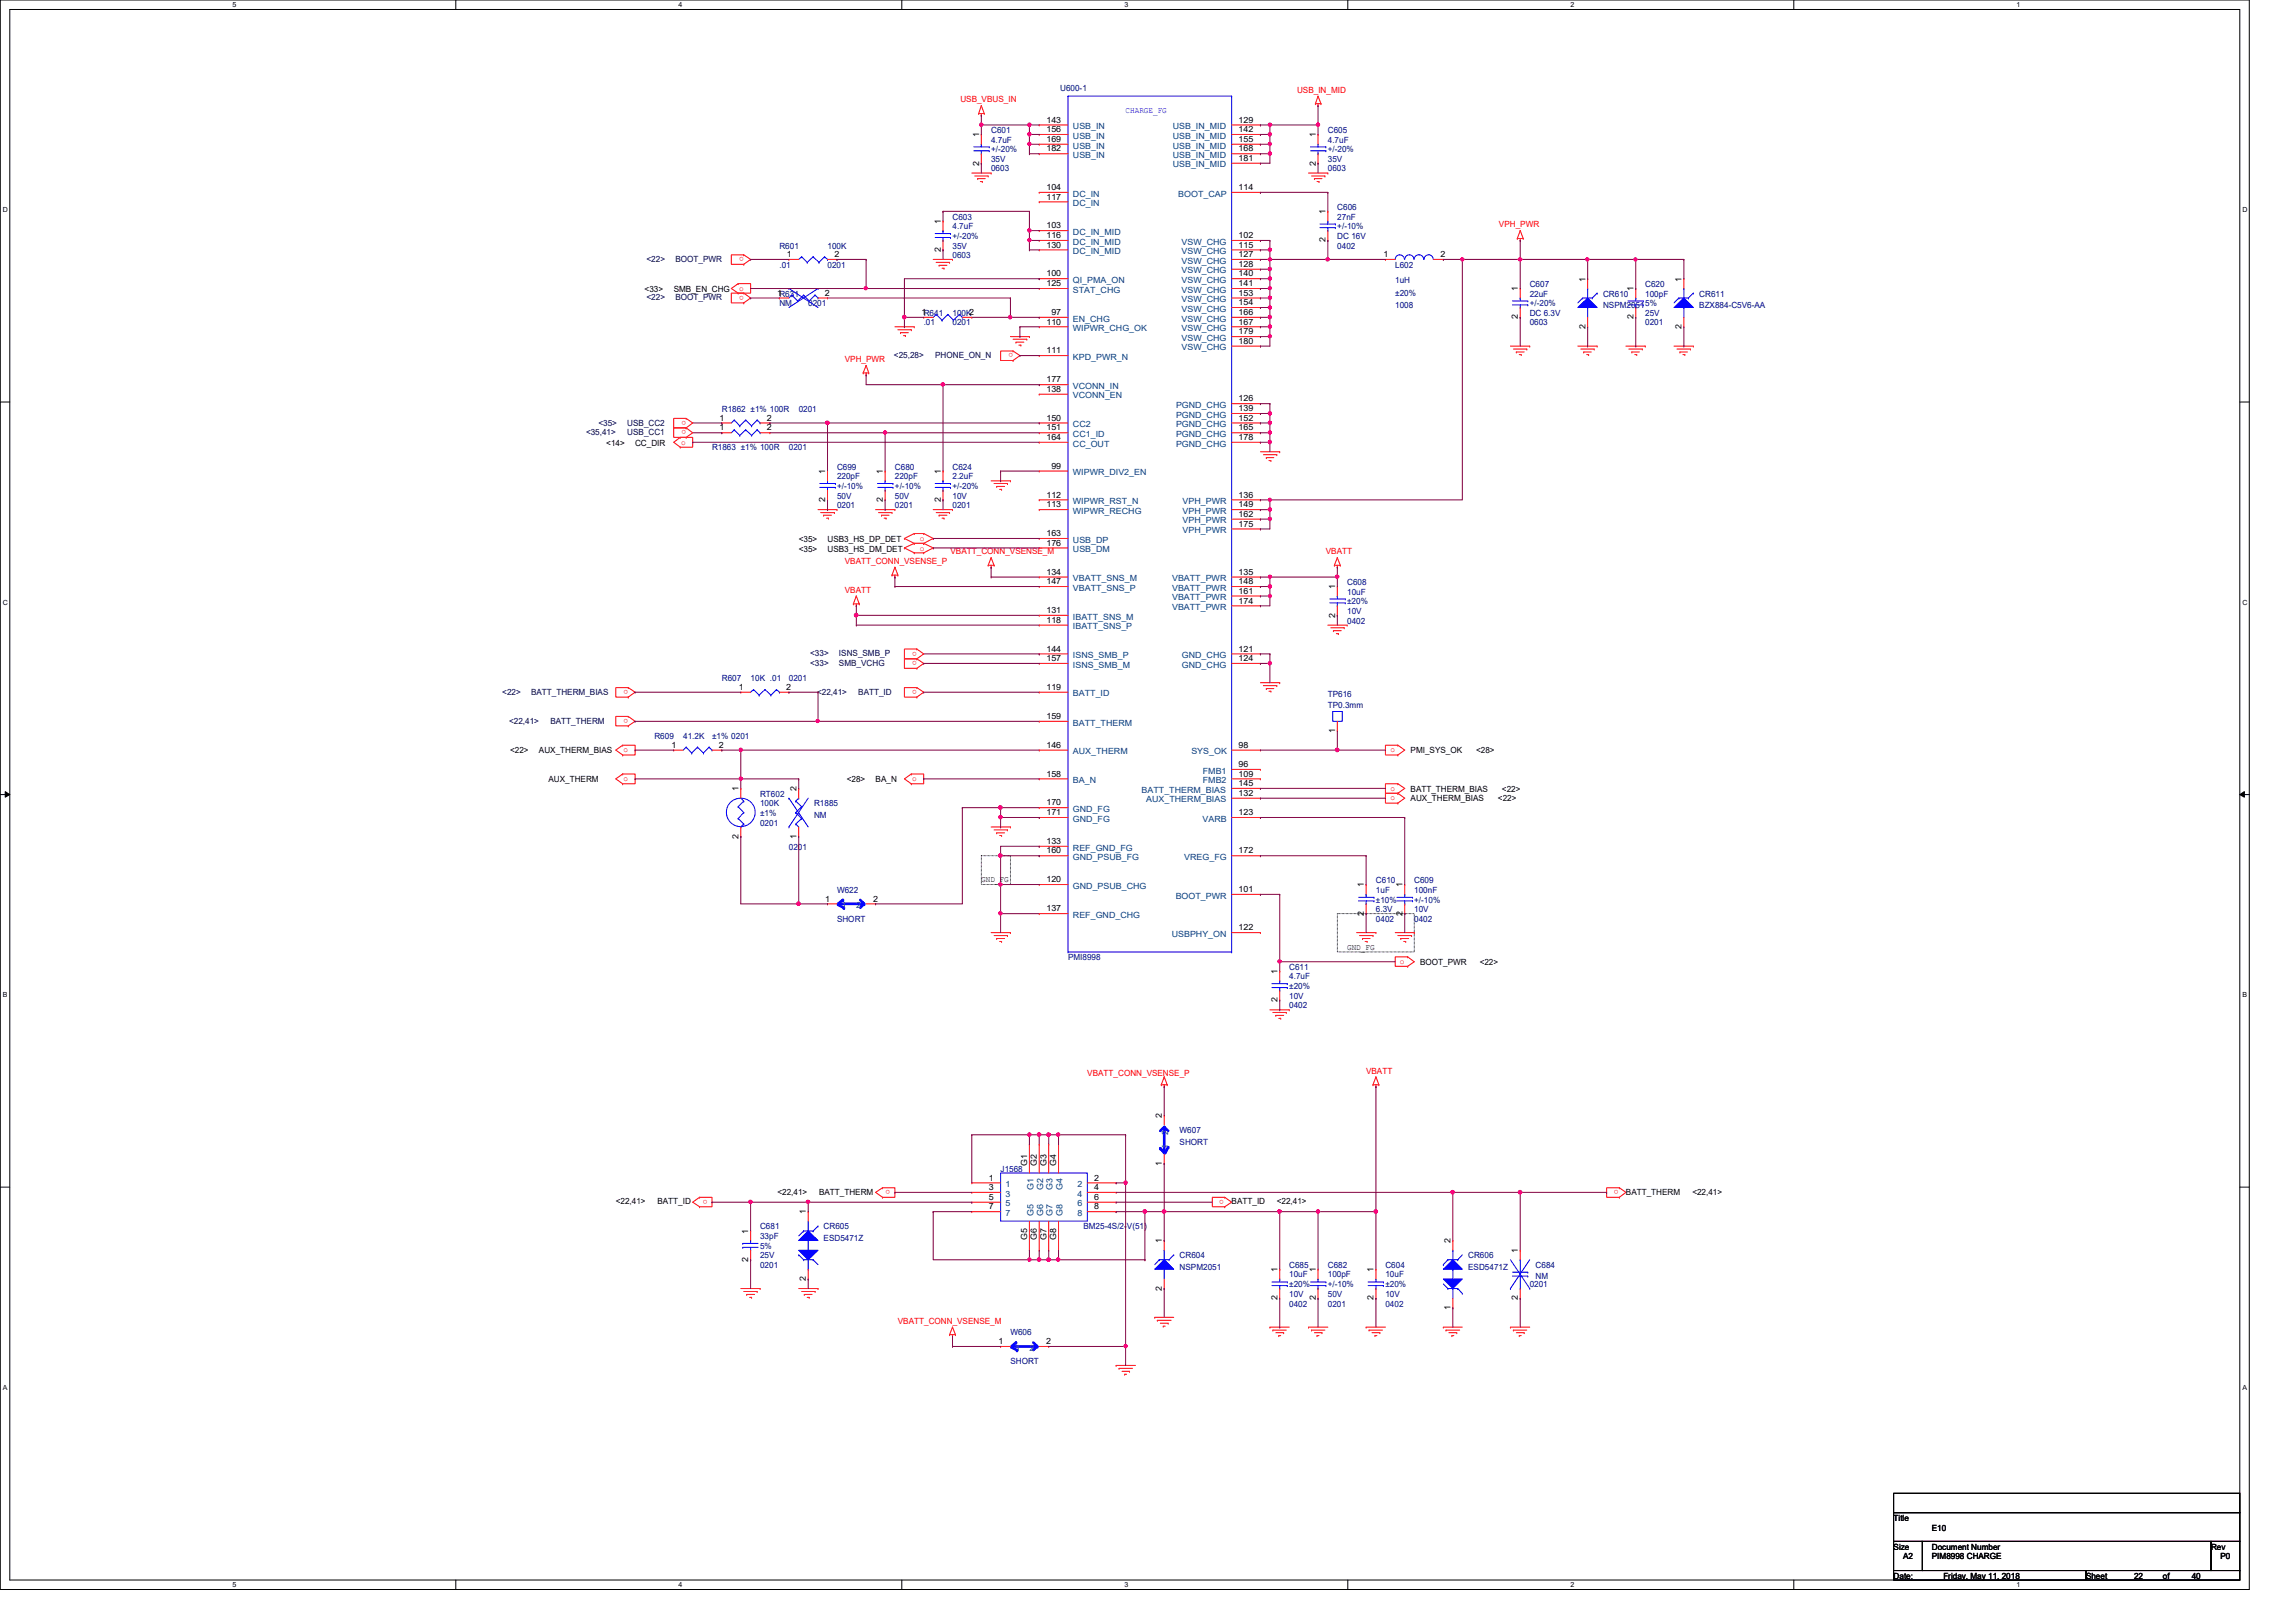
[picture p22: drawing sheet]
<svg xmlns="http://www.w3.org/2000/svg" width="297mm" height="210mm" viewBox="0 0 297 210" stroke-linecap="round" stroke-linejoin="round" font-family="sans-serif">
<defs><g id="words">
<g font-size="1.1" fill="#000080">
<text x="137.2" y="11.7">U600-1</text>
<text x="128.2" y="17.2">C601</text>
<text x="171.8" y="17.2">C605</text>
<text x="128.2" y="18.5">4.7uF</text>
<text x="128.2" y="22.2">0603</text>
<text x="128.2" y="21">35V</text>
<text x="128.2" y="19.7">+/-20%</text>
<text x="171.8" y="18.5">4.7uF</text>
<text x="171.8" y="22.2">0603</text>
<text x="171.8" y="21">35V</text>
<text x="171.8" y="19.7">+/-20%</text>
<text x="123.2" y="28.4">C603</text>
<text x="123.2" y="29.7">4.7uF</text>
<text x="173" y="27.2">C606</text>
<text x="173" y="28.4">27nF</text>
<text x="173" y="29.7">+/-10%</text>
<text x="100.8" y="32.2">R601</text>
<text x="100.8" y="34.6">.01</text>
<text x="107.1" y="32.2">100K</text>
<text x="107.1" y="34.6">0201</text>
<text x="123.2" y="33.4">0603</text>
<text x="123.2" y="32.2">35V</text>
<text x="123.2" y="30.9">+/-20%</text>
<text x="173" y="32.2">0402</text>
<text x="173" y="30.9">DC 16V</text>
<text x="180.5" y="34.6">L602</text>
<text x="100.8" y="39.6">NM</text>
<text x="104.6" y="39.6">0201</text>
<text x="123.2" y="40.9">100K2</text>
<text x="180.5" y="36.6">1uH</text>
<text x="180.5" y="38.3">±20%</text>
<text x="180.5" y="39.9">1008</text>
<text x="197.9" y="37.1">C607</text>
<text x="197.9" y="38.4">22uF</text>
<text x="197.9" y="40.9">DC 6.3V</text>
<text x="197.9" y="39.6">+/-20%</text>
<text x="207.4" y="38.4">CR610</text>
<text x="207.4" y="39.9">NSPM20515%</text>
<text x="212.8" y="37.1">C620</text>
<text x="212.8" y="38.4">100pF</text>
<text x="212.8" y="40.9">25V</text>
<text x="219.8" y="38.4">CR611</text>
<text x="219.8" y="39.9">BZX884-C5V6-AA</text>
<text x="119.5" y="42.1">.01</text>
<text x="123.2" y="42.1">0201</text>
<text x="197.9" y="42.1">0603</text>
<text x="212.8" y="42.1">0201</text>
<text x="93.4" y="53.3">R1862 ±1% 100R</text>
<text x="103.3" y="53.3">0201</text>
<text x="92.1" y="58.3">R1863 ±1% 100R</text>
<text x="102.1" y="58.3">0201</text>
<text x="108.3" y="60.8">C699</text>
<text x="108.3" y="62">220pF</text>
<text x="108.3" y="65.7">0201</text>
<text x="108.3" y="64.5">50V</text>
<text x="108.3" y="63.3">+/-10%</text>
<text x="115.8" y="60.8">C680</text>
<text x="115.8" y="62">220pF</text>
<text x="115.8" y="65.7">0201</text>
<text x="115.8" y="64.5">50V</text>
<text x="115.8" y="63.3">+/-10%</text>
<text x="123.2" y="60.8">C624</text>
<text x="123.2" y="62">2.2uF</text>
<text x="123.2" y="65.7">0201</text>
<text x="123.2" y="64.5">10V</text>
<text x="123.2" y="63.3">+/-20%</text>
<text x="174.3" y="75.7">C608</text>
<text x="174.3" y="77">10uF</text>
<text x="174.3" y="80.7">0402</text>
<text x="174.3" y="79.5">10V</text>
<text x="174.3" y="78.2">±20%</text>
<text x="93.4" y="88.2">R607</text>
<text x="97.1" y="88.2">10K .01</text>
<text x="102.1" y="88.2">0201</text>
<text x="84.7" y="95.6">R609</text>
<text x="88.4" y="95.6">41.2K</text>
<text x="92.1" y="95.6">±1% 0201</text>
<text x="171.8" y="90.2">TP616</text>
<text x="171.8" y="91.7">TP0.3mm</text>
<text x="98.3" y="103.1">RT602</text>
<text x="98.3" y="104.4">100K</text>
<text x="98.3" y="105.6">±1%</text>
<text x="98.3" y="106.8">0201</text>
<text x="105.3" y="104.4">R1885</text>
<text x="105.3" y="105.8">NM</text>
<text x="102.1" y="109.9">0201</text>
<text x="108.3" y="115.5">W622</text>
<text x="108.3" y="119.3">SHORT</text>
<text x="178" y="114.3">C610</text>
<text x="178" y="115.5">1uF</text>
<text x="178" y="119.3">0402</text>
<text x="178" y="118">6.3V</text>
<text x="178" y="116.8">±10%</text>
<text x="183" y="114.3">C609</text>
<text x="183" y="115.5">100nF</text>
<text x="183" y="119.3">0402</text>
<text x="183" y="118">10V</text>
<text x="183" y="116.8">+/-10%</text>
<text x="138.2" y="124.2">PMI8998</text>
<text x="166.8" y="125.5">C611</text>
<text x="166.8" y="126.7">4.7uF</text>
<text x="166.8" y="130.5">0402</text>
<text x="166.8" y="129.2">10V</text>
<text x="166.8" y="128">±20%</text>
<text x="152.6" y="146.6">W607</text>
<text x="152.6" y="148.2">SHORT</text>
<text x="129.5" y="151.6">J1568</text>
<text x="98.3" y="159.1">C681</text>
<text x="98.3" y="160.4">33pF</text>
<text x="98.3" y="161.6">5%</text>
<text x="106.5" y="159.1">CR605</text>
<text x="106.5" y="160.6">ESD5471Z</text>
<text x="140.2" y="159.1">BM25-4S/2-V(51)</text>
<text x="98.3" y="164.1">0201</text>
<text x="98.3" y="162.9">25V</text>
<text x="152.6" y="162.9">CR604</text>
<text x="152.6" y="164.3">NSPM2051</text>
<text x="166.8" y="164.1">C685</text>
<text x="166.8" y="165.3">10uF</text>
<text x="166.8" y="167.8">10V</text>
<text x="166.8" y="166.6">±20%</text>
<text x="171.8" y="164.1">C682</text>
<text x="171.8" y="165.3">100pF</text>
<text x="171.8" y="167.8">50V</text>
<text x="171.8" y="166.6">+/-10%</text>
<text x="179.2" y="164.1">C604</text>
<text x="179.2" y="165.3">10uF</text>
<text x="179.2" y="167.8">10V</text>
<text x="179.2" y="166.6">±20%</text>
<text x="189.9" y="162.9">CR606</text>
<text x="189.9" y="164.3">ESD5471Z</text>
<text x="197.9" y="166.6">0201</text>
<text x="198.7" y="164.1">C684</text>
<text x="198.7" y="165.6">NM</text>
<text x="130.7" y="172.8">W606</text>
<text x="166.8" y="169.1">0402</text>
<text x="171.8" y="169.1">0201</text>
<text x="179.2" y="169.1">0402</text>
<text x="130.7" y="176.5">SHORT</text>
</g>
<g font-size="1.1" fill="#f00">
<text x="167.8" y="12">USB_IN_MID</text>
<text x="124.2" y="13.3">USB_VBUS_IN</text>
<text x="193.9" y="29.4">VPH_PWR</text>
<text x="96.2" y="33.3" transform="rotate(180 96.2 33.3)">o</text>
<text x="95.6" y="37.6">o</text>
<text x="96.2" y="38.3" transform="rotate(180 96.2 38.3)">o</text>
<text x="109.3" y="46.9">VPH_PWR</text>
<text x="131.1" y="45.7" transform="rotate(180 131.1 45.7)">o</text>
<text x="88.1" y="57.5">o</text>
<text x="88.8" y="54.4" transform="rotate(180 88.8 54.4)">o</text>
<text x="88.8" y="55.7" transform="rotate(180 88.8 55.7)">o</text>
<text x="119" y="70">o</text>
<text x="119" y="71.2">o</text>
<text x="123" y="71.8">VBATT_CONN_VSENSE_M</text>
<text x="171.5" y="71.8">VBATT</text>
<text x="109.3" y="73">VBATT_CONN_VSENSE_P</text>
<text x="109.3" y="76.7">VBATT</text>
<text x="81.3" y="89.3" transform="rotate(180 81.3 89.3)">o</text>
<text x="118.6" y="89.3" transform="rotate(180 118.6 89.3)">o</text>
<text x="118.6" y="85.6" transform="rotate(180 118.6 85.6)">o</text>
<text x="118.6" y="84.3" transform="rotate(180 118.6 84.3)">o</text>
<text x="81.3" y="93" transform="rotate(180 81.3 93)">o</text>
<text x="80.7" y="101.1">o</text>
<text x="80.7" y="97.4">o</text>
<text x="118" y="101.1">o</text>
<text x="179.9" y="97.4">o</text>
<text x="179.9" y="102.4">o</text>
<text x="179.9" y="103.6">o</text>
<text x="181.1" y="124.8">o</text>
<text x="140.7" y="139.2">VBATT_CONN_VSENSE_P</text>
<text x="176.7" y="138.9">VBATT</text>
<text x="91.5" y="155.2" transform="rotate(180 91.5 155.2)">o</text>
<text x="115.1" y="154" transform="rotate(180 115.1 154)">o</text>
<text x="158.3" y="155.2" transform="rotate(180 158.3 155.2)">o</text>
<text x="209.4" y="154" transform="rotate(180 209.4 154)">o</text>
<text x="116.2" y="171.3">VBATT_CONN_VSENSE_M</text>
</g>
<g font-size="1.1">
<text x="126.7" y="17.8" transform="rotate(-90 126.7 17.8)">1</text>
<text x="135.4" y="15.9">143</text>
<text x="135.4" y="17.1">156</text>
<text x="160.2" y="15.9">129</text>
<text x="160.2" y="17.1">142</text>
<text x="170.2" y="17.8" transform="rotate(-90 170.2 17.8)">1</text>
<text x="126.7" y="21.4" transform="rotate(-90 126.7 21.4)">2</text>
<text x="135.4" y="18.4">169</text>
<text x="135.4" y="19.6">182</text>
<text x="160.2" y="18.4">155</text>
<text x="160.2" y="19.6">168</text>
<text x="160.2" y="20.8">181</text>
<text x="170.2" y="21.4" transform="rotate(-90 170.2 21.4)">2</text>
<text x="121.7" y="29" transform="rotate(-90 121.7 29)">1</text>
<text x="135.4" y="24.6">104</text>
<text x="135.4" y="25.8">117</text>
<text x="135.4" y="29.5">103</text>
<text x="160.2" y="24.6">114</text>
<text x="171.5" y="27.7" transform="rotate(-90 171.5 27.7)">1</text>
<text x="101.8" y="33.3">1</text>
<text x="107.9" y="33.3">2</text>
<text x="121.7" y="32.6" transform="rotate(-90 121.7 32.6)">2</text>
<text x="135.4" y="30.8">116</text>
<text x="135.4" y="32">130</text>
<text x="135.4" y="35.8">100</text>
<text x="160.2" y="30.8">102</text>
<text x="160.2" y="32">115</text>
<text x="160.2" y="33.3">127</text>
<text x="160.2" y="34.5">128</text>
<text x="160.2" y="35.8">140</text>
<text x="171.5" y="31.4" transform="rotate(-90 171.5 31.4)">2</text>
<text x="179" y="33.3">1</text>
<text x="186.3" y="33.3">2</text>
<text x="83.4" y="37.8">&lt;33&gt;</text>
<text x="87.2" y="37.8">SMB_EN_CHG</text>
<text x="100.5" y="38.3">1R631</text>
<text x="106.7" y="38.3">2</text>
<text x="119.2" y="40.8">1R641</text>
<text x="135.4" y="37">125</text>
<text x="135.4" y="42">110</text>
<text x="136" y="40.8">97</text>
<text x="160.2" y="37">141</text>
<text x="160.2" y="38.3">153</text>
<text x="160.2" y="39.5">154</text>
<text x="160.2" y="40.8">166</text>
<text x="160.2" y="42">167</text>
<text x="196.4" y="41.3" transform="rotate(-90 196.4 41.3)">2</text>
<text x="196.4" y="37.7" transform="rotate(-90 196.4 37.7)">1</text>
<text x="205.1" y="36.4" transform="rotate(-90 205.1 36.4)">1</text>
<text x="211.3" y="41.3" transform="rotate(-90 211.3 41.3)">2</text>
<text x="211.3" y="37.7" transform="rotate(-90 211.3 37.7)">1</text>
<text x="217.5" y="36.4" transform="rotate(-90 217.5 36.4)">1</text>
<text x="135.4" y="45.7">111</text>
<text x="160.2" y="43.3">179</text>
<text x="160.2" y="44.5">180</text>
<text x="205.1" y="42.6" transform="rotate(-90 205.1 42.6)">2</text>
<text x="217.5" y="42.6" transform="rotate(-90 217.5 42.6)">2</text>
<text x="135.4" y="49.5">177</text>
<text x="135.4" y="50.7">138</text>
<text x="160.2" y="51.9">126</text>
<text x="160.2" y="53.2">139</text>
<text x="78.4" y="57.7">&lt;14&gt;</text>
<text x="82.2" y="57.7">CC_DIR</text>
<text x="93.1" y="54.4">1</text>
<text x="93.1" y="55.7">1</text>
<text x="99.2" y="54.4">2</text>
<text x="99.2" y="55.7">2</text>
<text x="135.4" y="54.4">150</text>
<text x="135.4" y="55.7">151</text>
<text x="135.4" y="56.9">164</text>
<text x="160.2" y="54.4">152</text>
<text x="160.2" y="55.7">165</text>
<text x="160.2" y="56.9">178</text>
<text x="106.8" y="65" transform="rotate(-90 106.8 65)">2</text>
<text x="106.8" y="61.3" transform="rotate(-90 106.8 61.3)">1</text>
<text x="114.2" y="65" transform="rotate(-90 114.2 65)">2</text>
<text x="114.2" y="61.3" transform="rotate(-90 114.2 61.3)">1</text>
<text x="121.7" y="65" transform="rotate(-90 121.7 65)">2</text>
<text x="121.7" y="61.3" transform="rotate(-90 121.7 61.3)">1</text>
<text x="135.4" y="64.4">112</text>
<text x="135.4" y="65.7">113</text>
<text x="136" y="60.7">99</text>
<text x="160.2" y="64.4">136</text>
<text x="160.2" y="65.7">149</text>
<text x="103.3" y="70.1">&lt;35&gt;</text>
<text x="103.3" y="71.4">&lt;35&gt;</text>
<text x="107.1" y="70.1">USB3_HS_DP_DET</text>
<text x="107.1" y="71.4">USB3_HS_DM_DET</text>
<text x="135.4" y="69.4">163</text>
<text x="135.4" y="70.6">176</text>
<text x="160.2" y="66.9">162</text>
<text x="160.2" y="68.2">175</text>
<text x="135.4" y="74.4">134</text>
<text x="135.4" y="75.6">147</text>
<text x="160.2" y="74.4">135</text>
<text x="160.2" y="75.6">148</text>
<text x="160.2" y="76.8">161</text>
<text x="172.7" y="76.2" transform="rotate(-90 172.7 76.2)">1</text>
<text x="135.4" y="79.3">131</text>
<text x="135.4" y="80.6">118</text>
<text x="160.2" y="78.1">174</text>
<text x="172.7" y="79.9" transform="rotate(-90 172.7 79.9)">2</text>
<text x="95.6" y="89.3">1</text>
<text x="101.7" y="89.3">2</text>
<text x="135.4" y="84.3">144</text>
<text x="135.4" y="85.6">157</text>
<text x="135.4" y="89.3">119</text>
<text x="160.2" y="84.3">121</text>
<text x="160.2" y="85.6">124</text>
<text x="135.4" y="93">159</text>
<text x="172.7" y="94.9" transform="rotate(-90 172.7 94.9)">1</text>
<text x="66" y="97.5">&lt;22&gt;</text>
<text x="69.7" y="97.5">AUX_THERM_BIAS</text>
<text x="70.9" y="101.2">AUX_THERM</text>
<text x="86.9" y="96.8">1</text>
<text x="93" y="96.8">2</text>
<text x="109.6" y="101.2">&lt;28&gt;</text>
<text x="113.3" y="101.2">BA_N</text>
<text x="135.4" y="96.8">146</text>
<text x="135.4" y="100.5">158</text>
<text x="160.2" y="96.8">98</text>
<text x="160.2" y="99.3">96</text>
<text x="160.2" y="100.5">109</text>
<text x="160.2" y="101.7">145</text>
<text x="182.5" y="97.5">PMI_SYS_OK</text>
<text x="191" y="97.5">&lt;28&gt;</text>
<text x="95.5" y="102.4" transform="rotate(-90 95.5 102.4)">1</text>
<text x="103" y="102.4" transform="rotate(-90 103 102.4)">2</text>
<text x="135.4" y="104.2">170</text>
<text x="135.4" y="105.5">171</text>
<text x="160.2" y="103">132</text>
<text x="160.2" y="105.5">123</text>
<text x="182.5" y="102.5">BATT_THERM_BIAS</text>
<text x="182.5" y="103.7">AUX_THERM_BIAS</text>
<text x="193.8" y="103.7">&lt;22&gt;</text>
<text x="194.3" y="102.5">&lt;22&gt;</text>
<text x="95.5" y="108.5" transform="rotate(-90 95.5 108.5)">2</text>
<text x="103" y="108.5" transform="rotate(-90 103 108.5)">1</text>
<text x="135.4" y="109.2">133</text>
<text x="135.4" y="110.4">160</text>
<text x="160.2" y="110.4">172</text>
<text x="106.8" y="116.7">1</text>
<text x="112.9" y="116.7">2</text>
<text x="127" y="114.2">GND_FG</text>
<text x="135.4" y="114.2">120</text>
<text x="135.4" y="117.9">137</text>
<text x="160.2" y="115.4">101</text>
<text x="176.4" y="118.5" transform="rotate(-90 176.4 118.5)">2</text>
<text x="176.4" y="114.9" transform="rotate(-90 176.4 114.9)">1</text>
<text x="181.4" y="118.5" transform="rotate(-90 181.4 118.5)">2</text>
<text x="181.4" y="114.9" transform="rotate(-90 181.4 114.9)">1</text>
<text x="160.2" y="120.4">122</text>
<text x="174.3" y="122.9">GND_FG</text>
<text x="183.7" y="124.9">BOOT_PWR</text>
<text x="191.4" y="124.9">&lt;22&gt;</text>
<text x="165.3" y="129.7" transform="rotate(-90 165.3 129.7)">2</text>
<text x="165.3" y="126" transform="rotate(-90 165.3 126)">1</text>
<text x="150.3" y="144.7" transform="rotate(-90 150.3 144.7)">2</text>
<text x="79.7" y="155.9">&lt;22,41&gt;</text>
<text x="85" y="155.9">BATT_ID</text>
<text x="100.6" y="154.6">&lt;22,41&gt;</text>
<text x="106" y="154.6">BATT_THERM</text>
<text x="127.9" y="152.8">1</text>
<text x="127.9" y="154">3</text>
<text x="127.9" y="155.3">5</text>
<text x="132.9" y="150.9" transform="rotate(-90 132.9 150.9)">G1</text>
<text x="134.2" y="150.9" transform="rotate(-90 134.2 150.9)">G2</text>
<text x="135.4" y="150.9" transform="rotate(-90 135.4 150.9)">G3</text>
<text x="136.6" y="150.9" transform="rotate(-90 136.6 150.9)">G4</text>
<text x="141.6" y="152.8">2</text>
<text x="141.6" y="155.3">6</text>
<text x="141.6" y="154">4</text>
<text x="150.3" y="150.9" transform="rotate(-90 150.3 150.9)">1</text>
<text x="159.3" y="155.9">BATT_ID</text>
<text x="165.2" y="155.9">&lt;22,41&gt;</text>
<text x="210.4" y="154.6">BATT_THERM</text>
<text x="218.9" y="154.6">&lt;22,41&gt;</text>
<text x="96.8" y="159.6" transform="rotate(-90 96.8 159.6)">1</text>
<text x="104.3" y="157.1" transform="rotate(-90 104.3 157.1)">1</text>
<text x="127.9" y="156.5">7</text>
<text x="132.9" y="160.4" transform="rotate(-90 132.9 160.4)">G5</text>
<text x="134.2" y="160.4" transform="rotate(-90 134.2 160.4)">G6</text>
<text x="135.4" y="160.4" transform="rotate(-90 135.4 160.4)">G7</text>
<text x="136.6" y="160.4" transform="rotate(-90 136.6 160.4)">G8</text>
<text x="141.6" y="156.5">8</text>
<text x="150.3" y="160.9" transform="rotate(-90 150.3 160.9)">1</text>
<text x="187.7" y="160.9" transform="rotate(-90 187.7 160.9)">2</text>
<text x="96.8" y="163.3" transform="rotate(-90 96.8 163.3)">2</text>
<text x="104.3" y="165.8" transform="rotate(-90 104.3 165.8)">2</text>
<text x="150.3" y="167" transform="rotate(-90 150.3 167)">2</text>
<text x="165.3" y="164.6" transform="rotate(-90 165.3 164.6)">1</text>
<text x="170.2" y="164.6" transform="rotate(-90 170.2 164.6)">1</text>
<text x="177.7" y="164.6" transform="rotate(-90 177.7 164.6)">1</text>
<text x="196.4" y="162.1" transform="rotate(-90 196.4 162.1)">1</text>
<text x="129.2" y="173.9">1</text>
<text x="135.3" y="173.9">2</text>
<text x="165.3" y="168.3" transform="rotate(-90 165.3 168.3)">2</text>
<text x="170.2" y="168.3" transform="rotate(-90 170.2 168.3)">2</text>
<text x="177.7" y="168.3" transform="rotate(-90 177.7 168.3)">2</text>
<text x="187.7" y="169.5" transform="rotate(-90 187.7 169.5)">1</text>
<text x="196.4" y="168.3" transform="rotate(-90 196.4 168.3)">2</text>
<text x="245" y="196.8">Title</text>
<text x="245" y="200.5">Size</text>
<text x="246.2" y="201.8">A2</text>
<text x="249.9" y="200.5">Document Number</text>
<text x="249.9" y="201.8">PIM8998 CHARGE</text>
<text x="249.9" y="198.1">E10</text>
<text x="286" y="200.5">Rev</text>
<text x="287.3" y="201.8">P0</text>
<text x="245" y="204.3">Date:</text>
<text x="251.4" y="204.3">Friday, May 11, 2018</text>
<text x="269.9" y="204.3">Sheet</text>
<text x="276.1" y="204.3">22</text>
<text x="279.8" y="204.3">of</text>
<text x="283.5" y="204.3">40</text>
</g>
<g font-size="1.1" fill="#004080">
<text x="138.8" y="16.7">USB_IN</text>
<text x="138.8" y="17.9">USB_IN</text>
<text x="151.7" y="16.7">USB_IN_MID</text>
<text x="151.7" y="17.9">USB_IN_MID</text>
<text x="138.8" y="19.2">USB_IN</text>
<text x="138.8" y="20.4">USB_IN</text>
<text x="151.7" y="19.2">USB_IN_MID</text>
<text x="151.7" y="20.4">USB_IN_MID</text>
<text x="151.7" y="21.7">USB_IN_MID</text>
<text x="138.8" y="25.4">DC_IN</text>
<text x="138.8" y="26.7">DC_IN</text>
<text x="152.4" y="25.4">BOOT_CAP</text>
<text x="138.8" y="30.4">DC_IN_MID</text>
<text x="138.8" y="31.7">DC_IN_MID</text>
<text x="138.8" y="32.9">DC_IN_MID</text>
<text x="152.9" y="31.7">VSW_CHG</text>
<text x="152.9" y="32.9">VSW_CHG</text>
<text x="152.9" y="34.1">VSW_CHG</text>
<text x="152.9" y="35.4">VSW_CHG</text>
<text x="138.8" y="36.6">QI_PMA_ON</text>
<text x="138.8" y="37.9">STAT_CHG</text>
<text x="138.8" y="41.6">EN_CHG</text>
<text x="152.9" y="36.6">VSW_CHG</text>
<text x="152.9" y="37.9">VSW_CHG</text>
<text x="152.9" y="39.1">VSW_CHG</text>
<text x="152.9" y="40.3">VSW_CHG</text>
<text x="152.9" y="41.6">VSW_CHG</text>
<text x="138.8" y="42.8">WIPWR_CHG_OK</text>
<text x="138.8" y="46.6">KPD_PWR_N</text>
<text x="152.9" y="42.8">VSW_CHG</text>
<text x="152.9" y="44.1">VSW_CHG</text>
<text x="152.9" y="45.3">VSW_CHG</text>
<text x="138.8" y="50.3">VCONN_IN</text>
<text x="138.8" y="51.6">VCONN_EN</text>
<text x="152.1" y="52.8">PGND_CHG</text>
<text x="138.8" y="55.3">CC2</text>
<text x="138.8" y="56.6">CC1_ID</text>
<text x="138.8" y="57.8">CC_OUT</text>
<text x="152.1" y="54.1">PGND_CHG</text>
<text x="152.1" y="55.3">PGND_CHG</text>
<text x="152.1" y="56.6">PGND_CHG</text>
<text x="152.1" y="57.8">PGND_CHG</text>
<text x="138.8" y="61.5">WIPWR_DIV2_EN</text>
<text x="138.8" y="65.2">WIPWR_RST_N</text>
<text x="153" y="65.2">VPH_PWR</text>
<text x="138.8" y="66.5">WIPWR_RECHG</text>
<text x="138.8" y="70.2">USB_DP</text>
<text x="138.8" y="71.5">USB_DM</text>
<text x="153" y="66.5">VPH_PWR</text>
<text x="153" y="67.7">VPH_PWR</text>
<text x="153" y="69">VPH_PWR</text>
<text x="138.8" y="75.2">VBATT_SNS_M</text>
<text x="138.8" y="76.5">VBATT_SNS_P</text>
<text x="151.6" y="75.2">VBATT_PWR</text>
<text x="151.6" y="76.5">VBATT_PWR</text>
<text x="151.6" y="77.7">VBATT_PWR</text>
<text x="138.8" y="80.2">IBATT_SNS_M</text>
<text x="138.8" y="81.4">IBATT_SNS_P</text>
<text x="151.6" y="79">VBATT_PWR</text>
<text x="138.8" y="85.2">ISNS_SMB_P</text>
<text x="138.8" y="86.4">ISNS_SMB_M</text>
<text x="152.9" y="85.2">GND_CHG</text>
<text x="152.9" y="86.4">GND_CHG</text>
<text x="138.8" y="90.1">BATT_ID</text>
<text x="138.8" y="93.9">BATT_THERM</text>
<text x="138.8" y="97.6">AUX_THERM</text>
<text x="138.8" y="101.3">BA_N</text>
<text x="154.1" y="97.6">SYS_OK</text>
<text x="155.6" y="100.1">FMB1</text>
<text x="155.6" y="101.3">FMB2</text>
<text x="138.8" y="105.1">GND_FG</text>
<text x="138.8" y="106.3">GND_FG</text>
<text x="147.7" y="102.6">BATT_THERM_BIAS</text>
<text x="148.3" y="103.8">AUX_THERM_BIAS</text>
<text x="155.6" y="106.3">VARB</text>
<text x="138.8" y="110.1">REF_GND_FG</text>
<text x="138.8" y="111.3">GND_PSUB_FG</text>
<text x="153.2" y="111.3">VREG_FG</text>
<text x="108.9" y="117.5">1</text>
<text x="110.8" y="117.5">2</text>
<text x="138.8" y="115">GND_PSUB_CHG</text>
<text x="138.8" y="118.8">REF_GND_CHG</text>
<text x="152.1" y="116.3">BOOT_PWR</text>
<text x="151.6" y="121.2">USBPHY_ON</text>
<text x="151.1" y="148.7" transform="rotate(-90 151.1 148.7)">1</text>
<text x="151.1" y="146.9" transform="rotate(-90 151.1 146.9)">2</text>
<text x="130.1" y="153.6">1</text>
<text x="130.1" y="154.9">3</text>
<text x="133.7" y="154" transform="rotate(-90 133.7 154)">G1</text>
<text x="135" y="154" transform="rotate(-90 135 154)">G2</text>
<text x="136.2" y="154" transform="rotate(-90 136.2 154)">G3</text>
<text x="137.5" y="154" transform="rotate(-90 137.5 154)">G4</text>
<text x="139.4" y="153.6">2</text>
<text x="139.4" y="154.9">4</text>
<text x="130.1" y="157.4">7</text>
<text x="130.1" y="156.1">5</text>
<text x="133.7" y="157.4" transform="rotate(-90 133.7 157.4)">G5</text>
<text x="135" y="157.4" transform="rotate(-90 135 157.4)">G6</text>
<text x="136.2" y="157.4" transform="rotate(-90 136.2 157.4)">G7</text>
<text x="137.5" y="157.4" transform="rotate(-90 137.5 157.4)">G8</text>
<text x="139.4" y="156.1">6</text>
<text x="139.4" y="157.4">8</text>
<text x="131.4" y="174.8">1</text>
<text x="133.2" y="174.8">2</text>
</g>
<text font-size="1.1" fill="#00f" x="145.6" y="14.6">CHARGE_FG</text>
<g font-size="1.1" fill="#000040">
<text x="83.6" y="33.9">&lt;22&gt;</text>
<text x="87.4" y="33.9">BOOT_PWR</text>
<text x="83.6" y="38.9">&lt;22&gt;</text>
<text x="87.4" y="38.9">BOOT_PWR</text>
<text x="115.7" y="46.4">&lt;25,28&gt;</text>
<text x="121" y="46.4">PHONE_ON_N</text>
<text x="75.8" y="56.3">&lt;35,41&gt;</text>
<text x="77.4" y="55.1">&lt;35&gt;</text>
<text x="81.1" y="55.1">USB_CC2</text>
<text x="81.1" y="56.3">USB_CC1</text>
<text x="65" y="89.9">&lt;22&gt;</text>
<text x="68.7" y="89.9">BATT_THERM_BIAS</text>
<text x="104.8" y="86.2">&lt;33&gt;</text>
<text x="104.8" y="84.9">&lt;33&gt;</text>
<text x="105.7" y="89.9">&lt;22,41&gt;</text>
<text x="108.5" y="86.2">SMB_VCHG</text>
<text x="108.5" y="84.9">ISNS_SMB_P</text>
<text x="111" y="89.9">BATT_ID</text>
<text x="65.9" y="93.6">&lt;22,41&gt;</text>
<text x="71.2" y="93.6">BATT_THERM</text>
</g>
<g font-size=".9">
<text x="30.1" y=".9">5</text>
<text x="87.8" y=".9">4</text>
<text x="145.5" y=".9">3</text>
<text x="203.2" y=".9">2</text>
<text x="260.9" y=".9">1</text>
<text x=".4" y="27.4">D</text>
<text x="290.1" y="27.4">D</text>
<text x=".4" y="78.2">C</text>
<text x="290.1" y="78.2">C</text>
<text x=".4" y="129">B</text>
<text x="290.1" y="129">B</text>
<text x=".4" y="179.8">A</text>
<text x="290.1" y="179.8">A</text>
<text x="30.1" y="205.4">5</text>
<text x="87.8" y="205.4">4</text>
<text x="145.5" y="205.4">3</text>
<text x="203.2" y="205.4">2</text>
<text x="260.9" y="205.4">1</text>
</g>
</g></defs>
<path d="M0 0h291v205.7h-291zM1.3 1.2h288.5v203.3h-288.5z" fill="none" stroke="#000" stroke-width=".13"/>
<g fill="#fff">
<path d="M30.1 .1h.5v1h-.5z"/>
<path d="M30.1 204.6h.5v1h-.5z"/>
</g>
<path d="M59 0v1.2M59 204.5v1.2" fill="none" stroke="#000" stroke-width=".13"/>
<g fill="#fff">
<path d="M87.8 .1h.5v1h-.5z"/>
<path d="M87.8 204.6h.5v1h-.5z"/>
</g>
<path d="M116.7 0v1.2M116.7 204.5v1.2" fill="none" stroke="#000" stroke-width=".13"/>
<g fill="#fff">
<path d="M145.5 .1h.5v1h-.5z"/>
<path d="M145.5 204.6h.5v1h-.5z"/>
</g>
<path d="M174.4 0v1.2M174.4 204.5v1.2" fill="none" stroke="#000" stroke-width=".13"/>
<g fill="#fff">
<path d="M203.2 .1h.5v1h-.5z"/>
<path d="M203.2 204.6h.5v1h-.5z"/>
</g>
<path d="M232.1 0v1.2M232.1 204.5v1.2" fill="none" stroke="#000" stroke-width=".13"/>
<g fill="#fff">
<path d="M260.9 .1h.5v1h-.5z"/>
<path d="M260.9 204.6h.5v1h-.5z"/>
<path d="M.4 26.6h.6v1h-.6z"/>
<path d="M290.1 26.6h.6v1h-.6z"/>
<path d="M.4 77.4h.6v1h-.6z"/>
<path d="M290.1 77.4h.6v1h-.6z"/>
</g>
<path d="M0 52h1.3M289.8 52h1.2" fill="none" stroke="#000" stroke-width=".13"/>
<g fill="#fff">
<path d="M.4 128.2h.6v1h-.6z"/>
<path d="M290.1 128.2h.6v1h-.6z"/>
</g>
<path d="M0 102.8h1.3M.7 102.4l.6 .4-.6 .4zM289.8 102.8l.6-.4v.8zM289.8 102.8h1.2" fill="none" stroke="#000" stroke-width=".13"/>
<path d="M.7 102.4l.6 .4-.6 .4zM289.8 102.8l.6-.4v.8z" fill="#000"/>
<g fill="#fff">
<path d="M.4 179h.5v1h-.5z"/>
<path d="M290.1 179h.6v1h-.6z"/>
</g>
<path d="M127 110.7h3.7v3.8h-3.7zM173 118.2h10v5h-10zM0 153.6h1.3M289.8 153.6h1.2M245 193.3h44.8v2.4h-44.8zM245 195.7h44.8v3.8h-44.8zM245 199.5h3.7v3.7h-3.7zM248.7 199.5h37.3v3.7h-37.3zM286 199.5h3.8v3.7h-3.8zM245 203.2h24.9v1.3h-24.9zM269.9 203.2h19.9v1.3h-19.9z" fill="none" stroke="#000" stroke-width=".13"/>
<g fill="none" stroke="#f00" stroke-width=".13">
<path d="M126.6 14.7h.1M126.6 14.7h.7M127 14.9h.1M127 13.7h.1M127 14.7v.2M127 13.7l.3 1M127 13.7l-.4 1M127.3 14.7h.1M170.2 13.4h.1M170.2 13.4h.7M170.5 13.7h.1M170.5 12.4h.1"/>
<path d="M170.5 13.4v.3M170.5 12.4l.4 1M170.5 12.4l-.3 1M170.9 13.4h.1M95.5 36.7h.1M95.5 37.9h.1M95.5 36.7h1.6v1.2h-1.6M95.5 36.7l-.9 .6 .9 .6M96.2 34.2h.1M96.2 33h.1M96.2 33h-1.6v1.2h1.6M96.2 39.2h.1"/>
<path d="M96.2 37.9h.1M96.2 37.9h-1.6v1.3h1.6M96.2 33l.9 .6-.9 .6M96.2 37.9l.9 .7-.9 .6M120.7 33.6h2.5M121.1 34h1.7M121.5 34.3h.1M121.5 34.3h1M121.9 34.7h.2M122.1 34.7h.1M122.8 34h.1M123.2 33.6h.1"/>
<path d="M125.7 22.4h2.5M126.1 22.8h1.7M126.5 23.1h.1M126.5 23.1h1M126.8 23.5h.3M127.1 23.5h.1M127.8 22.8h.1M128.2 22.4h.1M169.3 22.4h2.5M169.7 22.8h1.7M170 23.1h.1M170 23.1h1"/>
<path d="M170.4 23.5h.2M170.6 23.5h.1M171.4 22.8h.1M171.8 22.4h.1M196.3 30.9h.1M196.3 30.9h.8M196.7 31.1h.1M196.7 29.8h.1M196.7 30.9v.2M196.7 29.8l.4 1.1M196.7 29.8l-.4 1.1M197.1 30.9h.1"/>
<path d="M88 56.6h.1M88 57.9h.1M88 56.6h1.6v1.3h-1.6M88 56.6l-.8 .6 .8 .7M88.8 55.4h.1M88.8 54.1h.1M88.8 54.1h-1.6v1.3h1.6M88.8 56.6h.1M88.8 55.4h-1.6v1.2h1.6M88.8 54.1l.8 .6-.8 .7M88.8 55.4l.8 .6-.8 .6M111.7 48.3h.1"/>
<path d="M111.7 48.3h.7M112.1 48.5h.1M112.1 47.3h.1M112.1 48.3v.2M112.1 47.3l.3 1M112.1 47.3l-.4 1M112.4 48.3h.1M115.8 42.3h2.5M116.2 42.7h1.7M116.5 43.1h.1M116.5 43.1h1M116.9 43.4h.2"/>
<path d="M117.1 43.4h.1M117.9 42.7h.1M118.3 42.3h.1M130.7 43.6h2.5M131.1 46.7h.1M131.1 45.4h.1M131.1 45.4h-1.6v1.3h1.6M131.1 43.9h1.7M131.1 45.4l.8 .6-.8 .7M131.4 44.3h.1M131.4 44.3h1.1M131.8 44.7h.3"/>
<path d="M132.1 44.7h.1M132.8 43.9h.1M133.2 43.6h.1M163.1 58.5h2.5M163.4 58.8h1.8M163.8 59.2h.1M163.8 59.2h1M164.2 59.6h.2M164.4 59.6h.1M165.2 58.8h.1M165.6 58.5h.1M195.4 44.8h2.5"/>
<path d="M195.8 45.2h1.7M196.2 45.6h.1M196.2 45.6h1M196.6 45.9h.2M196.8 45.9h.1M197.5 45.2h.1M197.9 44.8h.1M204.1 44.8h2.5M204.5 45.2h1.7M204.9 45.6h.1M204.9 45.6h1M205.3 45.9h.2"/>
<path d="M205.5 45.9h.1M206.2 45.2h.1M206.6 44.8h.1M210.4 44.8h2.4M210.7 45.2h1.8M211.1 45.6h.1M211.1 45.6h1M211.5 45.9h.2M211.7 45.9h.1M212.5 45.2h.1M212.8 44.8h.1M216.6 44.8h2.5"/>
<path d="M217 45.2h1.7M217.3 45.6h.1M217.3 45.6h1M217.7 45.9h.3M218 45.9h.1M218.7 45.2h.1M219.1 44.8h.1M105.8 66h2.5M106.2 66.3h1.7M106.5 66.7h.1M106.5 66.7h1.1M106.9 67.1h.3"/>
<path d="M107.2 67.1h.1M107.9 66.3h.1M108.3 66h.1M110.4 78.1h.1M110.4 78.1h.8M110.8 78.4h.1M110.8 77.1h.1M110.8 78.1v.3M110.8 77.1l.4 1M110.8 77.1l-.4 1M111.2 78.1h.1M113.3 66h2.5"/>
<path d="M113.7 66.3h1.7M114 66.7h.1M114 66.7h1M114.4 67.1h.2M114.5 61h.1M114.5 64.7h.1M114.5 61v1.2M114.5 63.5v1.2M114.6 67.1h.1M115.4 74.4h.1M115.4 66.3h.1M115.4 74.4h.8"/>
<path d="M115.8 74.7h.1M115.8 73.4h.1M115.8 66h.1M115.8 74.4v.3M115.8 73.4l.4 1M115.8 73.4l-.4 1M116.2 74.4h.1M117 69.7h.1M117 70.9h.1M117 69.7l1.3 .6M117 70.9l1.3 .6M118.3 69h.1"/>
<path d="M118.3 70.3h.1M118.3 71.5h.1M118.3 69h1.2M118.3 69l-1.3 .7M118.3 70.3h1.2M118.3 70.3l-1.3 .6M118.3 71.5h1.2M119.5 69h.1M119.5 70.3h.1M119.5 71.5h.1M119.5 69l1.2 .7M119.5 70.3l1.2 .6"/>
<path d="M120.7 69.7h.1M120.7 70.9h.1M120.7 66h2.5M120.7 69.7l-1.2 .6M120.7 70.9l-1.2 .6M121.1 66.3h1.7M121.5 66.7h.1M121.5 66.7h1M121.9 67.1h.2M122.1 67.1h.1M122.8 66.3h.1M123.2 66h.1"/>
<path d="M127.8 73.2h.1M127.8 73.2h.8M128.2 73.4h.1M128.2 72.2h.1M128.2 73.2v.2M128.2 72.2l.4 1M128.2 72.2l-.4 1M128.2 62.2h2.5M128.6 73.2h.1M128.6 62.6h1.7M128.9 62.9h.1M128.9 62.9h1.1"/>
<path d="M129.3 63.3h.3M129.6 63.3h.1M130.3 62.6h.1M130.7 62.2h.1M172.6 73.2h.1M172.6 73.2h.8M173 73.4h.1M173 72.2h.1M173 75.9h.1M173 79.6h.1M173 73.2v.2M173 75.9v1.2"/>
<path d="M173 78.4v1.2M173 72.2l.4 1M173 72.2l-.4 1M173.4 73.2h.1M80.6 96.4h.1M80.6 97.7h.1M80.6 96.4h1.6v1.3h-1.6M80.6 96.4l-.9 .7 .9 .6M81.3 93.9h.1M81.3 92.7h.1M81.3 92.7h-1.6v1.2h1.6M81.3 90.2h.1"/>
<path d="M81.3 89h.1M81.3 89h-1.6v1.2h1.6M81.3 92.7l.9 .6-.9 .6M81.3 89l.9 .6-.9 .6M118.6 90.2h.1M118.6 89h.1M118.6 89h-1.6v1.2h1.6M118.6 86.5h.1M118.6 85.3h.1M118.6 85.3h-1.6v1.2h1.6M118.6 84h.1M118.6 84h-1.6v1.3h1.6"/>
<path d="M118.6 89l.9 .6-.9 .6M118.6 85.3l.9 .6-.9 .6M118.6 84l.9 .6-.9 .7M163.1 88.3h2.5M163.4 88.7h1.8M163.8 89.1h.1M163.8 89.1h1M164.2 89.5h.2M164.4 89.5h.1M165.2 88.7h.1M165.6 88.3h.1M171.8 80.9h2.5"/>
<path d="M172.2 81.2h1.7M172.5 81.6h.1M172.5 81.6h1M172.9 82h.2M173.1 82h.1M173.9 81.2h.1M174.3 80.9h.1M180.8 96.4h.1M180.8 97.7h.1M180.8 96.4h-1.6v1.3h1.6M180.8 96.4l.9 .7-.9 .6M80.6 100.2h.1"/>
<path d="M80.6 101.4h.1M80.6 100.2h1.6v1.2h-1.6M80.6 100.2l-.9 .6 .9 .6M117.9 100.2h.1M117.9 101.4h.1M117.9 100.2h1.6v1.2h-1.6M117.9 100.2l-.9 .6 .9 .6M128.2 107h2.5M128.6 107.4h1.7M128.9 107.8h.1M128.9 107.8h1.1M129.3 108.1h.3"/>
<path d="M129.6 108.1h.1M130.3 107.4h.1M130.7 107h.1M180.8 101.4h.1M180.8 102.7h.1M180.8 101.4h-1.6v1.3h1.6M180.8 103.9h.1M180.8 102.7h-1.6v1.2h1.6M180.8 101.4l.9 .6-.9 .7M180.8 102.7l.9 .6-.9 .6M128.2 120.7h2.5M128.6 121.1h1.7"/>
<path d="M128.9 121.5h.1M128.9 121.5h1.1M129.3 121.8h.3M129.6 121.8h.1M130.3 121.1h.1M130.7 120.7h.1M150.6 139.4h.1M150.6 139.4l-.4 1M150.6 139.4l.4 1M164.3 130.7h2.5M164.7 131h1.7M165.1 131.4h.1"/>
<path d="M165.1 131.4h1M165.4 131.8h.3M165.7 131.8h.1M166.4 131h.1M166.8 130.7h.1M175.5 120.7h2.5M175.9 121.1h1.7M176.3 121.5h.1M176.3 121.5h.9M176.6 121.8h.3M176.9 121.8h.1M177.6 121.1h.1"/>
<path d="M178 120.7h.1M178 139.4h.1M178 139.4l-.4 1M178 139.4l.4 1M180.5 120.7h2.5M180.8 121.1h1.8M181.2 121.5h.1M181.2 121.5h1M181.6 121.8h.3M181.9 121.8h.1M182.1 123.8h.1M182.1 125.1h.1"/>
<path d="M182.1 123.8h-1.6v1.3h1.6M182.1 123.8l.9 .7-.9 .6M182.6 121.1h.1M183 120.7h.1M90.5 156.2h.1M90.5 154.9h.1M90.5 154.9h1.6v1.3h-1.6M90.5 154.9l-.9 .7 .9 .6M97.1 159.3h.1M97.1 159.3v1.2M114.2 154.9h.1M114.2 153.7h.1"/>
<path d="M114.2 153.7h1.6v1.2h-1.6M114.2 153.7l-.9 .6 .9 .6M125.7 153.1h.1M125.7 156.8h.1M125.7 154.3h.1M125.7 155.6h.1M125.7 153.1h3.8M125.7 156.8h3.8M125.7 155.6h3.8M125.7 154.3h3.8M133.2 148.1h.1M133.2 148.1v3.7"/>
<path d="M133.2 158v3.8M134.4 148.1h.1M134.4 148.1v3.7M134.4 158v3.8M135.7 148.1h.1M135.7 148.1v3.7M135.7 158v3.8M136.9 148.1h.1M136.9 148.1v3.7M136.9 158v3.8M140.7 153.1h3.7M140.7 156.8h3.7"/>
<path d="M140.7 155.6h3.7M140.7 154.3h3.7M144.4 153.1h.1M144.4 155.6h.1M144.4 154.3h.1M144.4 156.8h.1M150.2 140.4h.1M150.2 140.4h.8M150.6 140.6h.1M150.6 140.4v.2M151 140.4h.1M158.5 156.2h.1"/>
<path d="M158.5 154.9h.1M158.5 154.9h-1.7v1.3h1.7M158.5 154.9l.8 .7-.8 .6M177.6 140.4h.1M177.6 140.4h.8M178 140.6h.1M178 140.4v.2M178.4 140.4h.1M209.5 154.9h.1M209.5 153.7h.1M209.5 153.7h-1.6v1.2h1.6M209.5 153.7l.9 .6-.9 .6"/>
<path d="M95.8 166.8h2.5M96.2 167.1h1.8M96.6 167.5h.1M96.6 167.5h1M97 167.9h.2M97.1 163h.1M97.1 161.8v1.2M97.2 167.9h.1M98 167.1h.1M98.3 166.8h.1M103.3 166.8h2.5M103.7 167.1h1.7"/>
<path d="M104.1 167.5h.1M104.1 167.5h1M104.4 167.9h.3M104.7 167.9h.1M105.4 167.1h.1M105.8 166.8h.1M122.8 172.7h.1M122.8 172.7h.8M123.2 173h.1M123.2 171.7h.1M123.2 172.7v.3M123.2 171.7l-.4 1"/>
<path d="M123.2 171.7l.4 1M123.6 172.7h.1M133.2 161.8h.1M134.4 161.8h.1M135.7 161.8h.1M136.9 161.8h.1M144.4 176.7h.1M144.4 176.7h2.5M144.8 177.1h.1M144.8 177.1h1.7M145.2 177.5h.9M145.5 177.8h.1"/>
<path d="M145.5 177.8h.3M146.1 177.5h.1M149.4 170.5h.1M149.4 170.5h2.4M149.7 170.9h.1M149.7 170.9h1.8M150.1 171.2h1M150.5 171.6h.1M150.5 171.6h.2M151.1 171.2h.1M164.3 171.7h.1M164.3 171.7h2.5"/>
<path d="M164.7 172.1h.1M164.7 172.1h1.7M165.1 172.5h1M165.4 172.8h.1M165.4 172.8h.3M166.1 172.5h.1M169.3 171.7h.1M169.3 171.7h2.5M169.7 172.1h.1M169.7 172.1h1.7M170 172.5h1M170.4 172.8h.1"/>
<path d="M170.4 172.8h.2M171 172.5h.1M176.7 171.7h.1M176.7 171.7h2.5M177.1 172.1h.1M177.1 172.1h1.8M177.5 172.5h1M177.9 172.8h.1M177.9 172.8h.2M178.5 172.5h.1M186.7 171.7h.1M186.7 171.7h2.5"/>
<path d="M187.1 172.1h.1M187.1 172.1h1.7M187.4 172.5h1.1M187.8 172.8h.1M187.8 172.8h.3M188.5 172.5h.1M195.4 171.7h.1M195.4 171.7h2.5M195.8 172.1h.1M195.8 172.1h1.7M196.2 172.5h1M196.6 172.8h.1"/>
<path d="M196.6 172.8h.2M197.2 172.5h.1"/>
</g>
<g fill="none" stroke="#00f" stroke-width=".13">
<path d="M113.5 62.6h2M113.5 63.1h2M114.5 62.2h.1M114.5 63.5h.1M114.5 62.2v.4M114.5 63.1v.4M115.5 62.6h.1M115.5 63.1h.1M172 77.5h2M172 78h2M173 77.1h.1M173 78.4h.1"/>
<path d="M173 77.1v.4M173 78v.4M174 77.5h.1M174 78h.1M129.5 151.8h11.2v6.2h-11.2zM96.1 160.9h.1M96.1 161.4h.1M96.1 160.9h2M96.1 161.4h2M97.1 160.5h.1M97.1 161.8h.1M97.1 160.5v.4"/>
<path d="M97.1 161.4v.4"/>
</g>
<path d="M150.5 146l-.4 .3" fill="none" stroke="#00f" stroke-width=".34"/>
<circle cx="150.5" cy="146" r=".17" fill="#00f"/>
<path d="M150.6 145.8l.5 .5" fill="none" stroke="#00f" stroke-width=".34"/>
<circle cx="150.6" cy="145.8" r=".17" fill="#00f"/>
<path d="M150.6 146.2v2.8" fill="none" stroke="#00f" stroke-width=".34"/>
<circle cx="150.6" cy="146.2" r=".17" fill="#00f"/>
<path d="M150.1 148.6l.5 .6" fill="none" stroke="#00f" stroke-width=".34"/>
<circle cx="150.1" cy="148.6" r=".17" fill="#00f"/>
<path d="M151.1 148.5l-.4 .7" fill="none" stroke="#00f" stroke-width=".34"/>
<circle cx="151.1" cy="148.5" r=".17" fill="#00f"/>
<path d="M150.6 150.6h.1M150.6 144.4h.1M150.6 144.4v1.2M150.6 149.4v1.2" fill="none" stroke="#f00" stroke-width=".13"/>
<path d="M111.3 116.5l.4 .3" fill="none" stroke="#00f" stroke-width=".34"/>
<circle cx="111.7" cy="116.8" r=".17" fill="#00f"/>
<path d="M111.8 117l-.5 .5" fill="none" stroke="#00f" stroke-width=".34"/>
<circle cx="111.8" cy="117" r=".17" fill="#00f"/>
<path d="M108.7 117h2.7" fill="none" stroke="#00f" stroke-width=".34"/>
<circle cx="111.4" cy="117" r=".17" fill="#00f"/>
<path d="M109 116.5l-.6 .5" fill="none" stroke="#00f" stroke-width=".34"/>
<circle cx="109" cy="116.5" r=".17" fill="#00f"/>
<path d="M108.4 117.1l.8 .4" fill="none" stroke="#00f" stroke-width=".34"/>
<circle cx="109.2" cy="117.5" r=".17" fill="#00f"/>
<path d="M107.1 117h.1M107.1 117h1.2M112.1 117h1.2M113.3 117h.1" fill="none" stroke="#f00" stroke-width=".13"/>
<path d="M104.6 159.3l1.2 1.2h-2.5z" fill="#00f"/>
<path d="M104 159.3h.1M104 159.3l-.7 .6M104 159.3h1.2M104.6 159.3l1.2 1.2h-2.5zM104.6 159.3h.1M104.6 158v1.3M105.2 159.3h.1M105.8 158.7h.1M105.8 158.7l-.6 .6M104.6 161.8h.1M104.6 160.5v1.3" fill="none" stroke="#00f" stroke-width=".13"/>
<path d="M103.3 161.8h2.5l-1.2 1.2z" fill="#00f"/>
<g fill="none" stroke="#00f" stroke-width=".13">
<path d="M103.7 33.2h.1M103.7 33.2l-.4 .4M103.7 33.2l.7 .8M104.4 34h.1M105.2 33.2h.1M105.2 33.2l-.8 .8M105.2 33.2l.8 .8M106 34h.1M106.7 33.2h.1M106.7 33.2l-.7 .8M106.7 33.2l.4 .4M107.1 33.6h.1"/>
<path d="M121 30.2h2M121 30.7h2M122 29.8h.1M122 31.1h.1M122 29.8v.4M122 30.7v.4M123 30.2h.1M123 30.7h.1M121.1 40.7h.1M121.1 40.7l-.4 .4M121.1 40.7l.8 .7M121.9 41.4h.1"/>
<path d="M122.6 40.7h.1M122.6 40.7l-.7 .7M122.6 40.7l.8 .7M123.4 41.4h.1M124.1 40.7h.1M124.1 40.7l-.7 .7M124.1 40.7l.4 .4M124.5 41.1h.1M106 62.6h2.1M106 63.1h2.1M107.1 62.2h.1M107.1 63.5h.1"/>
<path d="M107.1 62.2v.4M107.1 63.1v.4M108.1 62.6h.1M108.1 63.1h.1M97.5 89.2h.1M97.5 89.2l-.4 .4M97.5 89.2l.7 .8M98.2 90h.1M99 89.2h.1M99 89.2l-.8 .8M99 89.2l.7 .8M99.7 90h.1"/>
<path d="M100.5 89.2h.1M100.5 89.2l-.8 .8M100.5 89.2l.3 .4M100.8 89.6h.1M164.5 127.3h2M164.5 127.8h2M165.6 126.9h.1M165.6 128.2h.1M165.6 126.9v.4M165.6 127.8v.4M166.5 127.3h.1M166.5 127.8h.1"/>
<path d="M103.3 161.8h2.5l-1.2 1.2zM103.3 162.4h.1M103.3 162.4l.7 .6M104 163h.1M104 163h1.2M104.6 164.3h.1M104.6 163v1.3M105.2 163h.1M105.2 163l.6 .7M169.5 165.9h2M169.5 166.4h2M170.5 165.5h.1"/>
<path d="M170.5 166.8h.1M170.5 165.5v.4M170.5 166.4v.4M171.5 165.9h.1M171.5 166.4h.1"/>
</g>
<g fill="none" stroke="#f00" stroke-width=".13">
<path d="M102.1 33.6h.1M102.1 33.6h1.2M107.1 33.6h1.2M108.3 33.6h.1M122 28.6h.1M122 32.3h.1M122 28.6v1.2M122 31.1v1.2M119.5 41.1h.1M119.5 41.1h1.2M124.5 41.1h1.2M125.7 41.1h.1"/>
<path d="M107.1 61h.1M107.1 64.7h.1M107.1 61v1.2M107.1 63.5v1.2M95.8 89.6h.1M95.8 89.6h1.3M100.8 89.6h1.3M102.1 89.6h.1M165.6 125.7h.1M165.6 129.4h.1M165.6 125.7v1.2M165.6 128.2v1.2"/>
<path d="M104.6 156.8h.1M104.6 156.8v1.2M104.6 165.5h.1M104.6 164.3v1.2M170.5 164.3h.1M170.5 168h.1M170.5 164.3v1.2M170.5 166.8v1.2"/>
</g>
<path d="M150.6 163l1.2 1.3h-2.4z" fill="#00f"/>
<g fill="none" stroke="#00f" stroke-width=".13">
<path d="M126 19h2M126 19.5h2M127 18.7h.1M127 19.9h.1M127 18.7v.3M127 19.5v.4M128 19h.1M128 19.5h.1M170.8 29h2M170.8 29.5h2M171.8 28.6h.1M171.8 29.8h.1"/>
<path d="M171.8 28.6v.4M171.8 29.5v.3M172.8 29h.1M172.8 29.5h.1M195.7 38.9h2M195.7 39.5h2M196.7 38.6h.1M196.7 39.8h.1M196.7 38.6v.3M196.7 39.5v.3M197.7 38.9h.1M197.7 39.5h.1"/>
<path d="M210.6 38.9h2M210.6 39.5h2M211.6 38.6h.1M211.6 39.8h.1M211.6 38.6v.3M211.6 39.5v.3M212.6 38.9h.1M212.6 39.5h.1M95 54.4h.1M95 54.4l-.4 .3M95 54.4l.7 .7M95.7 55.1h.1"/>
<path d="M96.5 54.4h.1M96.5 54.4l-.8 .7M96.5 54.4l.7 .7M97.2 55.1h.1M98 54.4h.1M98 54.4l-.8 .7M98 54.4l.3 .3M98.3 54.7h.1M172.4 92.1h1.2v1.2h-1.2zM175.8 116.1h2M175.8 116.6h2M176.7 115.7h.1"/>
<path d="M176.7 117h.1M176.7 115.7v.4M176.7 116.6v.4M177.8 116.1h.1M177.8 116.6h.1M180.7 116.1h2M180.7 116.6h2M181.7 115.7h.1M181.7 117h.1M181.7 115.7v.4M181.7 116.6v.4M182.7 116.1h.1"/>
<path d="M182.7 116.6h.1M150 163h.1M150 163l-.6 .7M150 163h1.3M150.6 163l1.2 1.3h-2.4zM150.6 164.3h.1M150.6 161.8h.1M150.6 161.8v1.2M150.6 164.3v1.2M151.3 163h.1M151.8 162.4h.1M151.8 162.4l-.5 .6"/>
<path d="M195.4 166.8h.1M195.4 163l2.5 3.8M195.7 164.6h2M195.7 165.1h2M196.7 163h.1M196.7 166.8h.1M196.7 163v1.6M196.7 165.1v1.7M197.7 164.6h.1M197.7 165.1h.1M197.9 166.8h.1M197.9 163l-2.5 3.8"/>
</g>
<g fill="none" stroke="#f00" stroke-width=".13">
<path d="M127 17.4h.1M127 17.4v1.3M127 19.9v1.2M127 21.1h.1M171.8 27.3h.1M171.8 31.1h.1M171.8 27.3v1.3M171.8 29.8v1.3M196.7 37.3h.1M196.7 37.3v1.3M196.7 39.8v1.3M211.6 37.3h.1"/>
<path d="M211.6 37.3v1.3M211.6 39.8v1.3M93.4 54.7h.1M93.4 54.7h1.2M98.3 54.7h1.3M99.6 54.7h.1M196.7 41.1h.1M211.6 41.1h.1M173 94.6h.1M173 93.3v1.3M176.7 114.5h.1M176.7 118.2h.1"/>
<path d="M176.7 114.5v1.2M176.7 117v1.2M181.7 114.5h.1M181.7 118.2h.1M181.7 114.5v1.2M181.7 117v1.2M150.6 166.8h.1M150.6 160.5h.1M150.6 160.5v1.3M150.6 165.5v1.3M196.7 161.8h.1M196.7 168h.1"/>
<path d="M196.7 161.8v1.2M196.7 166.8v1.2"/>
</g>
<path d="M186.7 165.5h2.5l-1.2 1.3z" fill="#00f"/>
<path d="M186.7 165.5h2.5l-1.2 1.3zM186.7 166.2l.6 .6M187.3 166.8h.1M187.3 166.8h1.3M188 166.8h.1M188 164.3h.1M188 164.3v1.2M188 166.8v1.2M188.6 166.8h.1M188.6 166.8l.6 .6M189.2 167.4h.1" fill="none" stroke="#00f" stroke-width=".13"/>
<path d="M186.7 164.3l1.3-1.3 1.2 1.3z" fill="#00f"/>
<g fill="none" stroke="#00f" stroke-width=".13">
<path d="M138.2 12.4h.1M138.2 12.4h21.1M138.2 12.4v110.8M159.3 12.4h.1M159.3 12.4v110.8M169.5 19h2M169.5 19.5h2M170.5 18.7h.1M170.5 19.9h.1M170.5 18.7v.3M170.5 19.5v.4M171.5 19h.1"/>
<path d="M171.5 19.5h.1M180.5 33.6a.59 .59 0 0 1 .6-.6 .59 .59 0 0 1 .6 .6M181.7 33.6a.59 .59 0 0 1 .6-.6 .59 .59 0 0 1 .6 .6M183 33.6a.61 .61 0 0 1 .6-.6 .61 .61 0 0 1 .6 .6M184.2 33.6a.59 .59 0 0 1 .6-.6 .59 .59 0 0 1 .6 .6M95 55.6h.1M95 55.6l-.4 .4M95 55.6l.7 .7M95.7 56.3h.1M96.5 55.6h.1M96.5 55.6l-.8 .7M96.5 55.6l.7 .7"/>
<path d="M97.2 56.3h.1M98 55.6h.1M98 55.6l-.8 .7M98 55.6l.3 .4M98.3 56h.1M121 62.6h2M121 63.1h2M122 62.2h.1M122 63.5h.1M122 62.2v.4M122 63.1v.4M123 62.6h.1"/>
<path d="M123 63.1h.1M95.5 104.4h.1M95.5 105.9h.1M95.5 104.4l.7 .8M95.5 105.9l.7 .7M95.8 107h.1M95.8 103.3l.4 .4M96.2 103.7h.1M96.2 105.2h.1M96.2 106.6h.1M96.2 103.7l-.7 .7M96.2 105.2l-.7 .7"/>
<path d="M96.2 106.6l-.4 .4M138.2 123.2h.1M138.2 123.2h21.1M159.3 123.2h.1M164.5 165.9h2M164.5 166.4h2M165.6 165.5h.1M165.6 166.8h.1M165.6 165.5v.4M165.6 166.4v.4M166.5 165.9h.1M166.5 166.4h.1"/>
<path d="M177 165.9h2M177 166.4h2M178 165.5h.1M178 166.8h.1M178 165.5v.4M178 166.4v.4M179 165.9h.1M179 166.4h.1M186.7 164.3l1.3-1.3 1.2 1.3zM186.7 163.7h.1M187.3 163h.1M187.3 163h1.3"/>
<path d="M187.3 163l-.6 .7M188 161.8h.1M188 161.8v1.2M188.6 163h.1M189.2 162.4l-.6 .6"/>
<circle cx="95.8" cy="105.1" r="1.86"/>
</g>
<g fill="none" stroke="#f00" stroke-width=".13">
<path d="M134.4 16.2h.1M134.4 17.4h.1M134.4 18.7h.1M134.4 19.9h.1M134.4 16.2h3.8M134.4 17.4h3.8M134.4 18.7h3.8M134.4 19.9h3.8M159.3 16.2h3.8M159.3 17.4h3.8M159.3 18.7h3.8M159.3 19.9h3.8"/>
<path d="M163.1 16.2h.1M163.1 17.4h.1M163.1 18.7h.1M163.1 19.9h.1M170.5 17.4h.1M170.5 17.4v1.3M170.5 19.9v1.2M134.4 24.9h.1M134.4 26.1h.1M134.4 29.8h.1M134.4 31.1h.1M134.4 32.3h.1"/>
<path d="M134.4 36.1h.1M134.4 37.3h.1M134.4 24.9h3.8M134.4 26.1h3.8M134.4 29.8h3.8M134.4 31.1h3.8M134.4 32.3h3.8M134.4 36.1h3.8M134.4 37.3h3.8M159.3 24.9h3.8M159.3 31.1h3.8M159.3 32.3h3.8"/>
<path d="M159.3 36.1h3.8M159.3 37.3h3.8M159.3 21.1h3.8M159.3 33.6h3.8M159.3 34.8h3.8M159.3 38.6h3.8M159.3 39.8h3.8M163.1 21.1h.1M163.1 24.9h.1M163.1 31.1h.1M163.1 32.3h.1M163.1 33.6h.1"/>
<path d="M163.1 34.8h.1M163.1 36.1h.1M163.1 37.3h.1M163.1 38.6h.1M163.1 39.8h.1M170.5 21.1h.1M179.2 33.6h.1M179.2 33.6h1.3M185.5 33.6h1.2M186.7 33.6h.1M93.4 56h.1M93.4 56h1.2"/>
<path d="M98.3 56h1.3M99.6 56h.1M134.4 41.1h.1M134.4 42.3h.1M134.4 46h.1M134.4 49.8h.1M134.4 51h.1M134.4 54.7h.1M134.4 56h.1M134.4 57.2h.1M134.4 41.1h3.8M134.4 42.3h3.8"/>
<path d="M134.4 46h3.8M134.4 49.8h3.8M134.4 51h3.8M134.4 54.7h3.8M134.4 56h3.8M134.4 57.2h3.8M159.3 41.1h3.8M159.3 42.3h3.8M159.3 54.7h3.8M159.3 56h3.8M159.3 57.2h3.8M159.3 43.6h3.8"/>
<path d="M159.3 44.8h3.8M159.3 52.2h3.8M159.3 53.5h3.8M163.1 41.1h.1M163.1 42.3h.1M163.1 43.6h.1M163.1 44.8h.1M163.1 52.2h.1M163.1 53.5h.1M163.1 54.7h.1M163.1 56h.1M163.1 57.2h.1"/>
<path d="M122 61h.1M122 64.7h.1M122 61v1.2M122 63.5v1.2M134.4 61h.1M134.4 64.7h.1M134.4 66h.1M134.4 69.7h.1M134.4 70.9h.1M134.4 74.7h.1M134.4 75.9h.1M134.4 79.6h.1"/>
<path d="M134.4 61h3.8M134.4 64.7h3.8M134.4 66h3.8M134.4 69.7h3.8M134.4 70.9h3.8M134.4 74.7h3.8M134.4 75.9h3.8M134.4 79.6h3.8M159.3 64.7h3.8M159.3 66h3.8M159.3 74.7h3.8M159.3 75.9h3.8"/>
<path d="M159.3 67.2h3.8M159.3 68.5h3.8M159.3 77.1h3.8M159.3 78.4h3.8M163.1 64.7h.1M163.1 66h.1M163.1 67.2h.1M163.1 68.5h.1M163.1 74.7h.1M163.1 75.9h.1M163.1 77.1h.1M163.1 78.4h.1"/>
<path d="M134.4 80.9h.1M134.4 84.6h.1M134.4 85.9h.1M134.4 89.6h.1M134.4 93.3h.1M134.4 97.1h.1M134.4 80.9h3.8M134.4 84.6h3.8M134.4 85.9h3.8M134.4 89.6h3.8M134.4 93.3h3.8M134.4 97.1h3.8"/>
<path d="M159.3 84.6h3.8M159.3 85.9h3.8M159.3 97.1h3.8M159.3 99.6h3.8M163.1 84.6h.1M163.1 85.9h.1M163.1 97.1h.1M163.1 99.6h.1M95.8 102h.1M95.8 108.2h.1M95.8 102v1.3M95.8 107v1.2"/>
<path d="M134.4 100.8h.1M134.4 104.5h.1M134.4 105.8h.1M134.4 109.5h.1M134.4 110.7h.1M134.4 114.5h.1M134.4 118.2h.1M134.4 100.8h3.8M134.4 104.5h3.8M134.4 105.8h3.8M134.4 109.5h3.8M134.4 110.7h3.8"/>
<path d="M134.4 114.5h3.8M134.4 118.2h3.8M159.3 100.8h3.8M159.3 105.8h3.8M159.3 110.7h3.8M159.3 102h3.8M159.3 103.3h3.8M159.3 115.7h3.8M163.1 100.8h.1M163.1 102h.1M163.1 103.3h.1M163.1 105.8h.1"/>
<path d="M163.1 110.7h.1M163.1 115.7h.1M159.3 120.7h3.8M163.1 120.7h.1M165.6 164.3h.1M165.6 168h.1M165.6 164.3v1.2M165.6 166.8v1.2M178 164.3h.1M178 168h.1M178 164.3v1.2M178 166.8v1.2"/>
<path d="M188 169.2h.1M188 160.5h.1M188 160.5v1.3M188 168v1.2"/>
</g>
<path d="M216.6 39.8l1.2-1.2 1.3 1.2z" fill="#00f"/>
<g fill="none" stroke="#00f" stroke-width=".13">
<path d="M102.1 37.3h.1M102.1 37.3l3.7 2.5M102.4 38.2h.1M102.4 38.2l-.3 .4M102.4 38.2l.8 .7M103.2 38.9h.1M104 38.2h.1M104 38.2l-.8 .7M104 38.2l.7 .7M104.7 38.9h.1M105.4 38.2h.1M105.4 38.2l-.7 .7"/>
<path d="M105.4 38.2l.4 .4M105.8 38.6h.1M105.8 37.3h.1M105.8 37.3l-3.7 2.5M216.6 39.8l1.2-1.2 1.3 1.2zM217.2 38.6h.1M217.2 38.6l-.6 .6M217.2 38.6h1.2M217.8 39.8h.1M217.8 37.3h.1M217.8 37.3v1.3M217.8 39.8v1.3"/>
<path d="M218.4 38.6h.1M219.1 37.9h.1M219.1 37.9l-.7 .7M88.8 96.7h.1M88.8 96.7l-.4 .4M88.8 96.7l.7 .8M89.5 97.5h.1M90.3 96.7h.1M90.3 96.7l-.8 .8M90.3 96.7l.7 .8M91 97.5h.1M91.7 96.7h.1"/>
<path d="M91.7 96.7l-.7 .8M91.7 96.7l.4 .4M92.1 97.1h.1M102.1 107h.1M102.1 103.3h.1M102.1 103.3l2.5 3.7M103 106.6h.1M103 105.2h.1M103 103.7h.1M103 106.6l.3 .4M103 105.2l.7 .7M103 103.7l.7 .7"/>
<path d="M103.3 103.3h.1M103.3 103.3l-.3 .4M103.7 105.9h.1M103.7 104.4h.1M103.7 105.9l-.7 .7M103.7 104.4l-.7 .8M104.6 103.3l-2.5 3.7"/>
</g>
<g fill="none" stroke="#f00" stroke-width=".13">
<path d="M100.8 38.6h.1M100.8 38.6h1.3M105.8 38.6h1.3M107.1 38.6h.1M217.8 36.1h.1M217.8 36.1v1.2M217.8 42.3h.1M217.8 41.1v1.2M87.2 97.1h.1M87.2 97.1h1.2M92.1 97.1h1.3M93.4 97.1h.1"/>
<path d="M103.3 108.2h.1M103.3 102h.1M103.3 102v1.3M103.3 107v1.2"/>
</g>
<path d="M204.1 39.8l1.3-1.2 1.2 1.2z" fill="#00f"/>
<path d="M204.1 39.8l1.3-1.2 1.2 1.2zM204.8 38.6h.1M204.8 38.6l-.7 .6M204.8 38.6h1.2M205.4 39.8h.1M205.4 37.3h.1M205.4 37.3v1.3M205.4 39.8v1.3M206 38.6h.1M206.6 37.9h.1M206.6 37.9l-.6 .7" fill="none" stroke="#00f" stroke-width=".13"/>
<path d="M205.4 36.1h.1M205.4 36.1v1.2M205.4 42.3h.1M205.4 41.1v1.2" fill="none" stroke="#f00" stroke-width=".13"/>
<path d="M133.7 173.7l.4 .4" fill="none" stroke="#00f" stroke-width=".34"/>
<circle cx="134.1" cy="174.1" r=".17" fill="#00f"/>
<path d="M134.2 174.2l-.5 .5" fill="none" stroke="#00f" stroke-width=".34"/>
<circle cx="134.2" cy="174.2" r=".17" fill="#00f"/>
<path d="M131.1 174.2h2.7" fill="none" stroke="#00f" stroke-width=".34"/>
<circle cx="133.8" cy="174.2" r=".17" fill="#00f"/>
<path d="M131.4 173.7l-.6 .5" fill="none" stroke="#00f" stroke-width=".34"/>
<circle cx="131.4" cy="173.7" r=".17" fill="#00f"/>
<path d="M130.8 174.4l.8 .3" fill="none" stroke="#00f" stroke-width=".34"/>
<circle cx="131.6" cy="174.7" r=".17" fill="#00f"/>
<path d="M129.5 174.2h.1M129.5 174.2h1.2M134.4 174.2h1.3M135.7 174.2h.1" fill="none" stroke="#f00" stroke-width=".13"/>
<path d="M133.2 16.2h.1M133.2 19.9h.1M133.2 18.7h.1M133.2 16.2h1.2M133.2 16.2v1.2M133.2 19.9h1.2M133.2 18.7h1.2" fill="none" stroke="#800040" stroke-width=".13"/>
<path d="M133 18.5h.3l.1 .1-.1 .2h-.1h-.2z" fill-rule="evenodd" fill="#f0f"/>
<path d="M133 18.5h.3l.1 .1-.1 .2h-.1h-.2z" fill="none" stroke="#f0f" stroke-width=".13"/>
<path d="M133.2 18.7h.1M133.2 17.4h.1M133.2 18.7v1.2M133.2 17.4h1.2" fill="none" stroke="#800040" stroke-width=".13"/>
<path d="M133 17.2h.3l.1 .2-.1 .1-.1 .1-.2-.1z" fill-rule="evenodd" fill="#f0f"/>
<path d="M133 17.2h.3l.1 .2-.1 .1-.1 .1-.2-.1z" fill="none" stroke="#f0f" stroke-width=".13"/>
<path d="M127 16.2h.1M127 16.2h6.2M133.2 17.4h.1M133.2 17.4v1.3" fill="none" stroke="#800040" stroke-width=".13"/>
<path d="M133 16h.3l.1 .1-.1 .2-.1 .1-.2-.1z" fill-rule="evenodd" fill="#f0f"/>
<path d="M133 16h.3l.1 .1-.1 .2-.1 .1-.2-.1z" fill="none" stroke="#f0f" stroke-width=".13"/>
<path d="M126.8 16h.3l.1 .1-.1 .2-.1 .1-.2-.1z" fill-rule="evenodd" fill="#f0f"/>
<path d="M126.8 16h.3l.1 .1-.1 .2-.1 .1-.2-.1z" fill="none" stroke="#f0f" stroke-width=".13"/>
<path d="M127 16.2h.1M127 14.9h.1M127 14.9v2.5M122 27.3h.1M122 27.3h11.2M127 21.1h.1M127 21.1v1.3M133.2 32.3h.1M133.2 31.1h.1M133.2 32.3h1.2M133.2 31.1h1.2" fill="none" stroke="#800040" stroke-width=".13"/>
<path d="M133 30.9h.3l.1 .2-.1 .1-.1 .1-.2-.1z" fill-rule="evenodd" fill="#f0f"/>
<path d="M133 30.9h.3l.1 .2-.1 .1-.1 .1-.2-.1z" fill="none" stroke="#f0f" stroke-width=".13"/>
<path d="M122 27.3h.1M122 27.3v1.3M133.2 31.1h.1M133.2 29.8h.1M133.2 27.3v2.5M133.2 31.1v1.2" fill="none" stroke="#800040" stroke-width=".13"/>
<path d="M133 29.6h.3l.1 .2-.1 .2-.1 .1-.2-.1z" fill-rule="evenodd" fill="#f0f"/>
<path d="M133 29.6h.3l.1 .2-.1 .2-.1 .1-.2-.1z" fill="none" stroke="#f0f" stroke-width=".13"/>
<g fill="none" stroke="#800040" stroke-width=".13">
<path d="M97.1 33.6h.1M97.1 33.6h5M108.3 33.6h.1M108.3 33.6h3.8M122 32.3h.1M122 32.3v1.3M89.6 57.2h.1M89.6 54.7h3.8M89.6 56h3.8M89.6 57.2h44.8M93.4 54.7h.1M93.4 56h.1"/>
<path d="M131.9 46h.1M131.9 46h2.5M115.8 75.9h.1M115.8 74.7h.1M115.8 75.9h18.6M115.8 74.7v1.2M120.7 69.7h.1M120.7 70.9h.1M120.7 69.7h13.7M120.7 70.9h13.7M128.2 74.7h.1M128.2 73.4h.1"/>
<path d="M128.2 74.7h6.2M128.2 73.4v1.3M82.2 93.3h.1M82.2 93.3h52.2M105.8 89.6h.1M105.8 93.3h.1M105.8 89.6v3.7M119.5 89.6h.1M119.5 89.6h14.9"/>
</g>
<path d="M105.6 93.1h.3l.1 .2-.1 .1-.1 .1-.2-.1z" fill-rule="evenodd" fill="#f0f"/>
<path d="M105.6 93.1h.3l.1 .2-.1 .1-.1 .1-.2-.1z" fill="none" stroke="#f0f" stroke-width=".13"/>
<path d="M82.2 89.6h.1M82.2 89.6h13.6M102.1 89.6h.1M102.1 89.6h3.7M129.5 118.2h.1M129.5 114.5h.1M129.5 118.2h4.9M129.5 114.5v3.7" fill="none" stroke="#800040" stroke-width=".13"/>
<path d="M129.3 118h.3l.1 .2-.1 .1-.2 .1-.1-.1z" fill-rule="evenodd" fill="#f0f"/>
<path d="M129.3 118h.3l.1 .2-.1 .1-.2 .1-.1-.1z" fill="none" stroke="#f0f" stroke-width=".13"/>
<path d="M129.3 114.3h.3l.1 .2-.1 .1-.2 .1-.1-.1z" fill-rule="evenodd" fill="#f0f"/>
<path d="M129.3 114.3h.3l.1 .2-.1 .1-.2 .1-.1-.1z" fill="none" stroke="#f0f" stroke-width=".13"/>
<path d="M129.5 114.5h.1M129.5 110.7h.1M129.5 114.5h4.9M129.5 110.7h4.9M129.5 105.8h4.9M134.4 109.5h.1M134.4 110.7h.1M134.4 105.8h.1M134.4 109.5h-4.9v1.2" fill="none" stroke="#800040" stroke-width=".13"/>
<path d="M129.3 105.6h.3l.1 .1-.1 .2-.2 .1-.1-.1z" fill-rule="evenodd" fill="#f0f"/>
<path d="M129.3 105.6h.3l.1 .1-.1 .2-.2 .1-.1-.1z" fill="none" stroke="#f0f" stroke-width=".13"/>
<path d="M124.5 104.5h9.9M129.5 104.5h.1" fill="none" stroke="#800040" stroke-width=".13"/>
<path d="M129.3 104.3h.3l.1 .2-.1 .2h-.2h-.1z" fill-rule="evenodd" fill="#f0f"/>
<path d="M129.3 104.3h.3l.1 .2-.1 .2h-.2h-.1z" fill="none" stroke="#f0f" stroke-width=".13"/>
<path d="M95.8 97.1h.1M95.8 97.1h38.6M95.8 108.2h.1M95.8 108.2v8.8h7.5M103.3 117h.1M124.5 104.5h.1M124.5 104.5v12.5M129.5 118.2h.1M129.5 118.2v2.5" fill="none" stroke="#800040" stroke-width=".13"/>
<path d="M95.7 96.9h.3l.1 .1-.1 .2-.2 .1-.1-.1z" fill-rule="evenodd" fill="#f0f"/>
<path d="M95.7 96.9h.3l.1 .1-.1 .2-.2 .1-.1-.1z" fill="none" stroke="#f0f" stroke-width=".13"/>
<path d="M95.8 97.1h.1M95.8 97.1v3.7h-13.6M82.2 100.8h.1" fill="none" stroke="#800040" stroke-width=".13"/>
<path d="M95.7 100.6h.3l.1 .2-.1 .1-.2 .1-.1-.1z" fill-rule="evenodd" fill="#f0f"/>
<path d="M95.7 100.6h.3l.1 .2-.1 .1-.2 .1-.1-.1z" fill="none" stroke="#f0f" stroke-width=".13"/>
<g fill="none" stroke="#800040" stroke-width=".13">
<path d="M163.1 16.2h.1M163.1 17.4h.1M163.1 16.2h1.2M164.3 16.2h.1M164.3 16.2v1.2h-1.2M163.1 21.1h.1M163.1 21.1h1.2M82.2 97.1h.1M82.2 97.1h5M93.4 97.1h.1M93.4 97.1h2.4M95.8 100.8h.1"/>
<path d="M95.8 100.8v1.2M119.5 100.8h.1M119.5 100.8h14.9"/>
</g>
<path d="M164.1 17.2h.3l.1 .2-.1 .1-.1 .1-.2-.1z" fill-rule="evenodd" fill="#f0f"/>
<path d="M164.1 17.2h.3l.1 .2-.1 .1-.1 .1-.2-.1z" fill="none" stroke="#f0f" stroke-width=".13"/>
<path d="M164.3 17.4h.1M164.3 17.4v1.3" fill="none" stroke="#800040" stroke-width=".13"/>
<path d="M164.1 18.5h.3l.1 .1-.1 .2h-.1h-.2z" fill-rule="evenodd" fill="#f0f"/>
<path d="M164.1 18.5h.3l.1 .1-.1 .2h-.1h-.2z" fill="none" stroke="#f0f" stroke-width=".13"/>
<path d="M163.1 18.7h.1M163.1 19.9h.1M163.1 18.7h1.2M164.3 18.7h.1M164.3 18.7v1.2h-1.2" fill="none" stroke="#800040" stroke-width=".13"/>
<path d="M164.1 19.7h.3l.1 .2-.1 .1-.1 .1-.2-.1z" fill-rule="evenodd" fill="#f0f"/>
<path d="M164.1 19.7h.3l.1 .2-.1 .1-.1 .1-.2-.1z" fill="none" stroke="#f0f" stroke-width=".13"/>
<path d="M164.3 19.9h.1M164.3 16.2h.1M164.3 19.9v1.2M164.3 16.2h6.2" fill="none" stroke="#800040" stroke-width=".13"/>
<path d="M170.4 16h.3v.1v.2l-.2 .1-.1-.1z" fill-rule="evenodd" fill="#f0f"/>
<path d="M170.4 16h.3v.1v.2l-.2 .1-.1-.1z" fill="none" stroke="#f0f" stroke-width=".13"/>
<path d="M164.1 16h.3l.1 .1-.1 .2-.1 .1-.2-.1z" fill-rule="evenodd" fill="#f0f"/>
<path d="M164.1 16h.3l.1 .1-.1 .2-.1 .1-.2-.1z" fill="none" stroke="#f0f" stroke-width=".13"/>
<path d="M170.5 13.7h.1M170.5 16.2h.1M170.5 13.7v3.7M163.1 31.1h.1M163.1 31.1h1.2M164.3 31.1h.1M164.3 31.1v1.2M170.5 21.1h.1M170.5 21.1v1.3" fill="none" stroke="#800040" stroke-width=".13"/>
<path d="M164.1 32.1h.3l.1 .2-.1 .2-.1 .1-.2-.1z" fill-rule="evenodd" fill="#f0f"/>
<path d="M164.1 32.1h.3l.1 .2-.1 .2-.1 .1-.2-.1z" fill="none" stroke="#f0f" stroke-width=".13"/>
<path d="M163.1 32.3h.1M163.1 33.6h.1M163.1 34.8h.1M163.1 32.3h1.2M163.1 33.6h1.2M164.3 32.3h.1M164.3 33.6h.1M164.3 32.3v2.5h-1.2M163.1 44.8h.1M163.1 44.8h1.2" fill="none" stroke="#800040" stroke-width=".13"/>
<path d="M164.1 34.6h.3l.1 .2-.1 .2-.1 .1-.2-.1z" fill-rule="evenodd" fill="#f0f"/>
<path d="M164.1 34.6h.3l.1 .2-.1 .2-.1 .1-.2-.1z" fill="none" stroke="#f0f" stroke-width=".13"/>
<path d="M164.3 34.8h.1M164.3 34.8v1.3" fill="none" stroke="#800040" stroke-width=".13"/>
<path d="M164.1 35.9h.3l.1 .1-.1 .2-.1 .1-.2-.1z" fill-rule="evenodd" fill="#f0f"/>
<path d="M164.1 35.9h.3l.1 .1-.1 .2-.1 .1-.2-.1z" fill="none" stroke="#f0f" stroke-width=".13"/>
<path d="M163.1 36.1h.1M163.1 37.3h.1M163.1 36.1h1.2M163.1 37.3h1.2M164.3 36.1h.1M164.3 37.3h.1M164.3 36.1v2.5" fill="none" stroke="#800040" stroke-width=".13"/>
<path d="M164.1 37.1h.3l.1 .2-.1 .1-.1 .1-.2-.1z" fill-rule="evenodd" fill="#f0f"/>
<path d="M164.1 37.1h.3l.1 .2-.1 .1-.1 .1-.2-.1z" fill="none" stroke="#f0f" stroke-width=".13"/>
<path d="M163.1 38.6h.1M163.1 38.6h1.2M164.3 38.6h.1M164.3 38.6v1.2" fill="none" stroke="#800040" stroke-width=".13"/>
<path d="M164.1 39.6h.3l.1 .2-.1 .1-.1 .1-.2-.1z" fill-rule="evenodd" fill="#f0f"/>
<path d="M164.1 39.6h.3l.1 .2-.1 .1-.1 .1-.2-.1z" fill="none" stroke="#f0f" stroke-width=".13"/>
<path d="M164.1 38.4h.3l.1 .1-.1 .2-.1 .1-.2-.1z" fill-rule="evenodd" fill="#f0f"/>
<path d="M164.1 38.4h.3l.1 .1-.1 .2-.1 .1-.2-.1z" fill="none" stroke="#f0f" stroke-width=".13"/>
<path d="M163.1 39.8h.1M163.1 39.8h1.2M164.3 39.8h.1M164.3 39.8v1.3" fill="none" stroke="#800040" stroke-width=".13"/>
<path d="M164.1 40.9h.3l.1 .1-.1 .2-.1 .1-.2-.1z" fill-rule="evenodd" fill="#f0f"/>
<path d="M164.1 40.9h.3l.1 .1-.1 .2-.1 .1-.2-.1z" fill="none" stroke="#f0f" stroke-width=".13"/>
<path d="M163.1 41.1h.1M163.1 41.1h1.2M164.3 41.1h.1M164.3 41.1v1.2" fill="none" stroke="#800040" stroke-width=".13"/>
<path d="M164.1 42.1h.3l.1 .1-.1 .2-.1 .1-.2-.1z" fill-rule="evenodd" fill="#f0f"/>
<path d="M164.1 42.1h.3l.1 .1-.1 .2-.1 .1-.2-.1z" fill="none" stroke="#f0f" stroke-width=".13"/>
<path d="M163.1 42.3h.1M163.1 42.3h1.2M164.3 42.3h.1M164.3 42.3v1.3" fill="none" stroke="#800040" stroke-width=".13"/>
<path d="M164.1 43.4h.3l.1 .1-.1 .2h-.1h-.2z" fill-rule="evenodd" fill="#f0f"/>
<path d="M164.1 43.4h.3l.1 .1-.1 .2h-.1h-.2z" fill="none" stroke="#f0f" stroke-width=".13"/>
<path d="M164.3 33.6h.1M164.3 33.6h7.5M163.1 43.6h.1M163.1 43.6h1.2M164.3 43.6h.1M164.3 43.6v1.2" fill="none" stroke="#800040" stroke-width=".13"/>
<path d="M171.6 33.4h.3l.1 .2-.1 .1-.2 .1-.1-.1z" fill-rule="evenodd" fill="#f0f"/>
<path d="M171.6 33.4h.3l.1 .2-.1 .1-.2 .1-.1-.1z" fill="none" stroke="#f0f" stroke-width=".13"/>
<path d="M164.1 33.4h.3l.1 .2-.1 .1-.1 .1-.2-.1z" fill-rule="evenodd" fill="#f0f"/>
<path d="M164.1 33.4h.3l.1 .2-.1 .1-.1 .1-.2-.1z" fill="none" stroke="#f0f" stroke-width=".13"/>
<g fill="none" stroke="#800040" stroke-width=".13">
<path d="M163.1 24.9h.1M163.1 24.9h8.7M171.8 24.9h.1M171.8 31.1h.1M171.8 33.6h.1M171.8 24.9v2.4M171.8 31.1v2.5M171.8 33.6h7.4M186.7 33.6h.1M186.7 33.6h2.5M189.2 33.6h.1M189.2 33.6v31.1"/>
<path d="M196.7 31.1h.1M196.7 31.1v2.5"/>
</g>
<path d="M189 33.4h.3l.1 .2-.1 .1-.1 .1-.2-.1z" fill-rule="evenodd" fill="#f0f"/>
<path d="M189 33.4h.3l.1 .2-.1 .1-.1 .1-.2-.1z" fill="none" stroke="#f0f" stroke-width=".13"/>
<path d="M189.2 33.6h.1M189.2 33.6h7.5M163.1 64.7h.1M163.1 66h.1M163.1 64.7h1.2M164.3 64.7h.1M164.3 64.7v1.3h-1.2" fill="none" stroke="#800040" stroke-width=".13"/>
<path d="M164.1 65.8h.3l.1 .1-.1 .2-.1 .1-.2-.1z" fill-rule="evenodd" fill="#f0f"/>
<path d="M164.1 65.8h.3l.1 .1-.1 .2-.1 .1-.2-.1z" fill="none" stroke="#f0f" stroke-width=".13"/>
<path d="M164.3 64.7h.1M164.3 64.7h24.9" fill="none" stroke="#800040" stroke-width=".13"/>
<path d="M164.1 64.5h.3l.1 .2-.1 .1-.1 .1-.2-.1z" fill-rule="evenodd" fill="#f0f"/>
<path d="M164.1 64.5h.3l.1 .2-.1 .1-.1 .1-.2-.1z" fill="none" stroke="#f0f" stroke-width=".13"/>
<path d="M163.1 67.2h.1M163.1 68.5h.1M163.1 67.2h1.2M164.3 67.2h.1M164.3 66h.1M164.3 66v2.5h-1.2" fill="none" stroke="#800040" stroke-width=".13"/>
<path d="M164.1 67h.3l.1 .1-.1 .2-.1 .1-.2-.1z" fill-rule="evenodd" fill="#f0f"/>
<path d="M164.1 67h.3l.1 .1-.1 .2-.1 .1-.2-.1z" fill="none" stroke="#f0f" stroke-width=".13"/>
<path d="M163.1 52.2h.1M163.1 52.2h1.2M164.3 52.2h.1M164.3 52.2v1.3" fill="none" stroke="#800040" stroke-width=".13"/>
<path d="M164.1 53.3h.3l.1 .2-.1 .1-.1 .1-.2-.1z" fill-rule="evenodd" fill="#f0f"/>
<path d="M164.1 53.3h.3l.1 .2-.1 .1-.1 .1-.2-.1z" fill="none" stroke="#f0f" stroke-width=".13"/>
<path d="M163.1 57.2h.1M163.1 53.5h.1M163.1 57.2h1.2M163.1 53.5h1.2M164.3 53.5h.1M164.3 53.5v1.2" fill="none" stroke="#800040" stroke-width=".13"/>
<path d="M164.1 54.5h.3l.1 .2-.1 .2h-.1h-.2z" fill-rule="evenodd" fill="#f0f"/>
<path d="M164.1 54.5h.3l.1 .2-.1 .2h-.1h-.2z" fill="none" stroke="#f0f" stroke-width=".13"/>
<path d="M163.1 54.7h.1M163.1 56h.1M163.1 54.7h1.2M163.1 56h1.2M164.3 54.7h.1M164.3 56h.1M164.3 54.7v2.5" fill="none" stroke="#800040" stroke-width=".13"/>
<path d="M164.1 57h.3l.1 .2-.1 .2h-.1h-.2z" fill-rule="evenodd" fill="#f0f"/>
<path d="M164.1 57h.3l.1 .2-.1 .2h-.1h-.2z" fill="none" stroke="#f0f" stroke-width=".13"/>
<path d="M164.1 55.8h.3l.1 .2-.1 .1-.1 .1-.2-.1z" fill-rule="evenodd" fill="#f0f"/>
<path d="M164.1 55.8h.3l.1 .2-.1 .1-.1 .1-.2-.1z" fill="none" stroke="#f0f" stroke-width=".13"/>
<g fill="none" stroke="#800040" stroke-width=".13">
<path d="M196.7 33.6h.1M196.7 33.6v3.7M164.3 57.2h.1M164.3 57.2v1.3M196.7 41.1h.1M196.7 41.1v3.7M163.1 74.7h.1M163.1 78.4h.1M163.1 75.9h.1M163.1 74.7h1.2M163.1 78.4h1.2M164.3 74.7h.1"/>
<path d="M164.3 74.7v1.2h-1.2"/>
</g>
<path d="M164.1 75.7h.3l.1 .2-.1 .1-.1 .1-.2-.1z" fill-rule="evenodd" fill="#f0f"/>
<path d="M164.1 75.7h.3l.1 .2-.1 .1-.1 .1-.2-.1z" fill="none" stroke="#f0f" stroke-width=".13"/>
<path d="M163.1 77.1h.1M163.1 77.1h1.2M164.3 75.9h.1M164.3 77.1h.1M164.3 75.9v2.5" fill="none" stroke="#800040" stroke-width=".13"/>
<path d="M164.1 77h.3l.1 .1-.1 .2h-.1h-.2z" fill-rule="evenodd" fill="#f0f"/>
<path d="M164.1 77h.3l.1 .1-.1 .2h-.1h-.2z" fill="none" stroke="#f0f" stroke-width=".13"/>
<path d="M163.1 84.6h.1M163.1 85.9h.1M163.1 84.6h1.2M163.1 85.9h1.2M164.3 84.6h.1M164.3 85.9h.1M164.3 84.6v3.7" fill="none" stroke="#800040" stroke-width=".13"/>
<path d="M164.1 85.7h.3l.1 .1-.1 .2-.1 .1-.2-.1z" fill-rule="evenodd" fill="#f0f"/>
<path d="M164.1 85.7h.3l.1 .1-.1 .2-.1 .1-.2-.1z" fill="none" stroke="#f0f" stroke-width=".13"/>
<path d="M164.3 74.7h.1M164.3 74.7h8.7" fill="none" stroke="#800040" stroke-width=".13"/>
<path d="M172.8 74.5h.3l.1 .1-.1 .2h-.1h-.2z" fill-rule="evenodd" fill="#f0f"/>
<path d="M172.8 74.5h.3l.1 .1-.1 .2h-.1h-.2z" fill="none" stroke="#f0f" stroke-width=".13"/>
<path d="M164.1 74.5h.3l.1 .1-.1 .2h-.1h-.2z" fill-rule="evenodd" fill="#f0f"/>
<path d="M164.1 74.5h.3l.1 .1-.1 .2h-.1h-.2z" fill="none" stroke="#f0f" stroke-width=".13"/>
<path d="M173 73.4h.1M173 74.7h.1M173 79.6h.1M173 73.4v2.5M173 79.6v1.3M163.1 97.1h9.9M173 97.1h.1" fill="none" stroke="#800040" stroke-width=".13"/>
<path d="M172.8 96.9h.3l.1 .1-.1 .2-.1 .1-.2-.1z" fill-rule="evenodd" fill="#f0f"/>
<path d="M172.8 96.9h.3l.1 .1-.1 .2-.1 .1-.2-.1z" fill="none" stroke="#f0f" stroke-width=".13"/>
<g fill="none" stroke="#800040" stroke-width=".13">
<path d="M163.1 102h.1M163.1 103.3h.1M163.1 105.8h.1M163.1 110.7h.1M163.1 115.7h.1M163.1 102h16.1M163.1 103.3h16.1M163.1 105.8h18.6M163.1 110.7h13.6M163.1 115.7h2.5M165.6 115.7h.1M165.6 115.7v8.8"/>
<path d="M176.7 110.7h.1M176.7 118.2h.1M176.7 110.7v3.8M176.7 118.2v2.5M181.7 105.8h.1M181.7 118.2h.1M181.7 105.8v8.7M181.7 118.2v2.5"/>
</g>
<path d="M165.4 124.3h.3l.1 .1-.1 .2h-.2h-.1z" fill-rule="evenodd" fill="#f0f"/>
<path d="M165.4 124.3h.3l.1 .1-.1 .2h-.2h-.1z" fill="none" stroke="#f0f" stroke-width=".13"/>
<path d="M165.6 124.5h.1M165.6 124.5h14.9M145.6 153.1v21.1M170.5 156.8h7.5M178 156.8h.1M145.6 174.2h.1" fill="none" stroke="#800040" stroke-width=".13"/>
<path d="M145.5 152.9h.3v.1v.2l-.2 .1-.1-.1z" fill-rule="evenodd" fill="#f0f"/>
<path d="M145.5 152.9h.3v.1v.2l-.2 .1-.1-.1z" fill="none" stroke="#f0f" stroke-width=".13"/>
<path d="M145.5 174h.3v.2v.1l-.2 .1-.1-.1z" fill-rule="evenodd" fill="#f0f"/>
<path d="M145.5 174h.3v.2v.1l-.2 .1-.1-.1z" fill="none" stroke="#f0f" stroke-width=".13"/>
<path d="M150.6 156.8h15M165.6 156.8h.1" fill="none" stroke="#800040" stroke-width=".13"/>
<path d="M165.4 156.6h.3l.1 .2-.1 .1-.2 .1-.1-.1z" fill-rule="evenodd" fill="#f0f"/>
<path d="M165.4 156.6h.3l.1 .2-.1 .1-.2 .1-.1-.1z" fill="none" stroke="#f0f" stroke-width=".13"/>
<path d="M144.4 153.1h.1M144.4 156.8h.1M144.4 153.1h1.2M144.4 156.8h3.7v6.2M148.1 163h.1M170.5 168h.1M170.5 168v3.7" fill="none" stroke="#800040" stroke-width=".13"/>
<path d="M147.9 156.6h.4v.2v.1l-.2 .1-.2-.1z" fill-rule="evenodd" fill="#f0f"/>
<path d="M147.9 156.6h.4v.2v.1l-.2 .1-.2-.1z" fill="none" stroke="#f0f" stroke-width=".13"/>
<path d="M120.7 156.8h.1M120.7 156.8v6.2h12.5M133.2 163h.1" fill="none" stroke="#800040" stroke-width=".13"/>
<path d="M133 162.8h.3l.1 .2-.1 .2h-.1h-.2z" fill-rule="evenodd" fill="#f0f"/>
<path d="M133 162.8h.3l.1 .2-.1 .2h-.1h-.2z" fill="none" stroke="#f0f" stroke-width=".13"/>
<path d="M178 140.6h.1M178 140.6v16.2" fill="none" stroke="#800040" stroke-width=".13"/>
<path d="M177.8 156.6h.3l.1 .2-.1 .1-.1 .1-.2-.1z" fill-rule="evenodd" fill="#f0f"/>
<path d="M177.8 156.6h.3l.1 .2-.1 .1-.1 .1-.2-.1z" fill="none" stroke="#f0f" stroke-width=".13"/>
<path d="M148.1 156.8h.1M150.6 150.6h.1M150.6 150.6v6.2h-2.5" fill="none" stroke="#800040" stroke-width=".13"/>
<path d="M150.4 156.6h.4v.2v.1l-.2 .1-.2-.1z" fill-rule="evenodd" fill="#f0f"/>
<path d="M150.4 156.6h.4v.2v.1l-.2 .1-.2-.1z" fill="none" stroke="#f0f" stroke-width=".13"/>
<path d="M92.1 155.6h.1M92.1 155.6h12.5M97.1 155.6h.1M97.1 155.6v3.7M150.6 140.6h.1M150.6 140.6v3.8M97.1 163h.1M97.1 163v3.8M104.6 165.5h.1M104.6 165.5v1.3M196.7 168h.1M196.7 168v3.7" fill="none" stroke="#800040" stroke-width=".13"/>
<path d="M96.9 155.4h.3l.1 .1-.1 .2h-.1h-.2z" fill-rule="evenodd" fill="#f0f"/>
<path d="M96.9 155.4h.3l.1 .1-.1 .2h-.1h-.2z" fill="none" stroke="#f0f" stroke-width=".13"/>
<path d="M104.6 155.6h.1M104.6 155.6v1.2M196.7 154.3h.1M196.7 154.3v7.5M188 169.2h.1M188 169.2v2.5" fill="none" stroke="#800040" stroke-width=".13"/>
<path d="M196.5 154.1h.3l.1 .2-.1 .1-.2 .1-.1-.1z" fill-rule="evenodd" fill="#f0f"/>
<path d="M196.5 154.1h.3l.1 .2-.1 .1-.2 .1-.1-.1z" fill="none" stroke="#f0f" stroke-width=".13"/>
<path d="M104.6 155.6h21.1M125.7 155.6h.1M188 154.3h.1M188 154.3v6.2M188 154.3h19.9M207.9 154.3h.1" fill="none" stroke="#800040" stroke-width=".13"/>
<path d="M104.4 155.4h.3l.1 .1-.1 .2h-.2h-.1z" fill-rule="evenodd" fill="#f0f"/>
<path d="M104.4 155.4h.3l.1 .1-.1 .2h-.2h-.1z" fill="none" stroke="#f0f" stroke-width=".13"/>
<g fill="none" stroke="#800040" stroke-width=".13">
<path d="M107.1 54.7h.1M107.1 54.7v6.3M107.1 54.7h27.3M134.4 54.7h.1M165.6 124.5h.1M165.6 130.7h.1M165.6 124.5v1.2M165.6 129.4v1.3M150.6 156.8v3.7M123.2 173h.1M123.2 174.2h.1M123.2 174.2h6.3"/>
<path d="M123.2 173v1.2M135.7 174.2h9.9M145.6 174.2h.1M145.6 174.2v2.5M150.6 160.5h.1M150.6 166.8h.1M150.6 166.8v3.7"/>
</g>
<path d="M106.9 54.5h.3l.1 .2-.1 .2h-.2h-.1z" fill-rule="evenodd" fill="#f0f"/>
<path d="M106.9 54.5h.3l.1 .2-.1 .2h-.2h-.1z" fill="none" stroke="#f0f" stroke-width=".13"/>
<g fill="none" stroke="#800040" stroke-width=".13">
<path d="M97.1 37.3h37.3M112.1 33.6h.1M112.1 37.3h.1M112.1 33.6v3.7M114.5 56h.1M114.5 56v5M114.5 56h19.9M131.9 42.3h.1M131.9 43.6h.1M131.9 42.3h2.5M131.9 42.3v1.3M107.1 66h.1"/>
<path d="M107.1 64.7v1.3M114.5 66h.1M114.5 64.7v1.3M129.5 61h.1M129.5 62.2h.1M129.5 61h4.9M129.5 61v1.2M119.5 85.9h.1M119.5 85.9h14.9M173 97.1h.1M173 94.6v2.5M173 97.1h6.2"/>
<path d="M179.2 97.1h.1M113.3 117h.1M113.3 117h11.2"/>
</g>
<path d="M111.9 37.1h.2l.1 .2-.1 .1-.1 .1-.1-.1z" fill-rule="evenodd" fill="#f0f"/>
<path d="M111.9 37.1h.2l.1 .2-.1 .1-.1 .1-.1-.1z" fill="none" stroke="#f0f" stroke-width=".13"/>
<path d="M170.5 156.8h.1M170.5 156.8v7.5" fill="none" stroke="#800040" stroke-width=".13"/>
<path d="M170.4 156.6h.3v.2v.1l-.2 .1-.1-.1z" fill-rule="evenodd" fill="#f0f"/>
<path d="M170.4 156.6h.3v.2v.1l-.2 .1-.1-.1z" fill="none" stroke="#f0f" stroke-width=".13"/>
<path d="M129.5 114.5h.1M129.5 110.7v3.8" fill="none" stroke="#800040" stroke-width=".13"/>
<path d="M129.3 110.5h.3l.1 .2-.1 .2-.2 .1-.1-.1z" fill-rule="evenodd" fill="#f0f"/>
<path d="M129.3 110.5h.3l.1 .2-.1 .2-.2 .1-.1-.1z" fill="none" stroke="#f0f" stroke-width=".13"/>
<path d="M133.2 29.8h.1M133.2 31.1h.1M133.2 29.8h1.2M133.2 29.8v1.3M125.7 41.1h5M130.7 41.1h.1M129.5 104.5h.1M129.5 107h.1M129.5 104.5v2.5" fill="none" stroke="#800040" stroke-width=".13"/>
<path d="M130.5 40.9h.3l.1 .1-.1 .2-.1 .1-.2-.1z" fill-rule="evenodd" fill="#f0f"/>
<path d="M130.5 40.9h.3l.1 .1-.1 .2-.1 .1-.2-.1z" fill="none" stroke="#f0f" stroke-width=".13"/>
<path d="M196.7 33.6h8.7M205.4 33.6h.1M117 41.1h.1M117 42.3h.1M117 41.1h2.5M117 41.1v1.2M119.5 84.6h14.9M134.4 84.6h.1" fill="none" stroke="#800040" stroke-width=".13"/>
<path d="M196.5 33.4h.3l.1 .2-.1 .1-.2 .1-.1-.1z" fill-rule="evenodd" fill="#f0f"/>
<path d="M196.5 33.4h.3l.1 .2-.1 .1-.2 .1-.1-.1z" fill="none" stroke="#f0f" stroke-width=".13"/>
<path d="M205.2 33.4h.3l.1 .2-.1 .1-.1 .1-.2-.1z" fill-rule="evenodd" fill="#f0f"/>
<path d="M205.2 33.4h.3l.1 .2-.1 .1-.1 .1-.2-.1z" fill="none" stroke="#f0f" stroke-width=".13"/>
<path d="M97.1 38.6h.1M97.1 38.6h3.7M107.1 38.6h23.6M130.7 38.6h.1M130.7 38.6v2.5M130.7 41.1h.1M130.7 41.1h3.7M134.4 41.1h.1M205.4 44.8h.1M205.4 42.3v2.5M110.8 79.6h.1M110.8 79.6h23.6" fill="none" stroke="#800040" stroke-width=".13"/>
<path d="M110.6 79.4h.3l.1 .2-.1 .2h-.2h-.1z" fill-rule="evenodd" fill="#f0f"/>
<path d="M110.6 79.4h.3l.1 .2-.1 .2h-.2h-.1z" fill="none" stroke="#f0f" stroke-width=".13"/>
<path d="M110.8 78.4h.1M110.8 79.6h.1M110.8 78.4v2.5M110.8 80.9h.1M110.8 80.9h23.6M144.4 154.3h43.6M188 154.3h.1" fill="none" stroke="#800040" stroke-width=".13"/>
<path d="M187.8 154.1h.3l.1 .2-.1 .1-.2 .1-.1-.1z" fill-rule="evenodd" fill="#f0f"/>
<path d="M187.8 154.1h.3l.1 .2-.1 .1-.2 .1-.1-.1z" fill="none" stroke="#f0f" stroke-width=".13"/>
<path d="M205.4 36.1h.1M211.6 33.6h.1M211.6 33.6h-6.2v2.5" fill="none" stroke="#800040" stroke-width=".13"/>
<path d="M211.4 33.4h.3l.1 .2-.1 .1-.1 .1-.2-.1z" fill-rule="evenodd" fill="#f0f"/>
<path d="M211.4 33.4h.3l.1 .2-.1 .1-.1 .1-.2-.1z" fill="none" stroke="#f0f" stroke-width=".13"/>
<path d="M134.4 36.1h.1M134.4 36.1h-17.4v5M211.6 37.3h.1M211.6 33.6v3.7M117 41.1h.1M211.6 44.8h.1M211.6 41.1v3.7M144.4 155.6h.1M144.4 155.6h12.4" fill="none" stroke="#800040" stroke-width=".13"/>
<path d="M116.8 40.9h.3l.1 .1-.1 .2-.1 .1-.2-.1z" fill-rule="evenodd" fill="#f0f"/>
<path d="M116.8 40.9h.3l.1 .1-.1 .2-.1 .1-.2-.1z" fill="none" stroke="#f0f" stroke-width=".13"/>
<g fill="none" stroke="#800040" stroke-width=".13">
<path d="M115.8 154.3h.1M115.8 154.3h9.9M120.7 156.8h.1M120.7 156.8h5M125.7 146.9h.1M125.7 146.9v6.2M125.7 146.9h7.5M133.2 146.9h.1M165.6 156.8h.1M165.6 156.8v7.5M165.6 156.8h4.9M170.5 156.8h.1"/>
<path d="M178 156.8h.1M178 156.8v7.5M165.6 171.7h.1M165.6 168v3.7M178 168h.1M178 168v3.7"/>
</g>
<path d="M133 146.7h.3l.1 .1-.1 .2-.1 .1-.2-.1z" fill-rule="evenodd" fill="#f0f"/>
<path d="M133 146.7h.3l.1 .1-.1 .2-.1 .1-.2-.1z" fill="none" stroke="#f0f" stroke-width=".13"/>
<path d="M145.6 153.1h.1M145.6 146.9v6.2M133.2 163h.1M133.2 161.8v1.2M133.2 163h1.2M134.4 163h.1M134.4 161.8v1.2" fill="none" stroke="#800040" stroke-width=".13"/>
<path d="M134.3 162.8h.3l.1 .2-.1 .2h-.2h-.1z" fill-rule="evenodd" fill="#f0f"/>
<path d="M134.3 162.8h.3l.1 .2-.1 .2h-.2h-.1z" fill="none" stroke="#f0f" stroke-width=".13"/>
<path d="M134.4 163h1.3M135.7 163h.1M135.7 161.8v1.2" fill="none" stroke="#800040" stroke-width=".13"/>
<path d="M135.5 162.8h.3l.1 .2-.1 .2h-.2h-.1z" fill-rule="evenodd" fill="#f0f"/>
<path d="M135.5 162.8h.3l.1 .2-.1 .2h-.2h-.1z" fill="none" stroke="#f0f" stroke-width=".13"/>
<path d="M135.7 163h12.4M136.9 163h.1M136.9 161.8v1.2M148.1 163h.1" fill="none" stroke="#800040" stroke-width=".13"/>
<path d="M136.7 162.8h.3l.1 .2-.1 .2h-.1h-.2z" fill-rule="evenodd" fill="#f0f"/>
<path d="M136.7 162.8h.3l.1 .2-.1 .2h-.1h-.2z" fill="none" stroke="#f0f" stroke-width=".13"/>
<path d="M133.2 146.9h.1M133.2 146.9v1.2M133.2 146.9h1.2M134.4 146.9h.1" fill="none" stroke="#800040" stroke-width=".13"/>
<path d="M134.3 146.7h.3l.1 .1-.1 .2-.2 .1-.1-.1z" fill-rule="evenodd" fill="#f0f"/>
<path d="M134.3 146.7h.3l.1 .1-.1 .2-.2 .1-.1-.1z" fill="none" stroke="#f0f" stroke-width=".13"/>
<path d="M134.4 146.9h.1M134.4 146.9v1.2M134.4 146.9h1.3M135.7 146.9h.1M135.7 146.9v1.2" fill="none" stroke="#800040" stroke-width=".13"/>
<path d="M135.5 146.7h.3l.1 .1-.1 .2-.2 .1-.1-.1z" fill-rule="evenodd" fill="#f0f"/>
<path d="M135.5 146.7h.3l.1 .1-.1 .2-.2 .1-.1-.1z" fill="none" stroke="#f0f" stroke-width=".13"/>
<path d="M135.7 146.9h1.2M136.9 146.9h.1M136.9 146.9v1.2" fill="none" stroke="#800040" stroke-width=".13"/>
<path d="M136.7 146.7h.3l.1 .1-.1 .2-.1 .1-.2-.1z" fill-rule="evenodd" fill="#f0f"/>
<path d="M136.7 146.7h.3l.1 .1-.1 .2-.1 .1-.2-.1z" fill="none" stroke="#f0f" stroke-width=".13"/>
<path d="M99.6 54.7h.1M99.6 54.7h7.5M99.6 56h14.9M114.5 56h.1M136.9 146.9h8.7M145.6 146.9h.1" fill="none" stroke="#800040" stroke-width=".13"/>
<path d="M114.4 55.8h.2l.1 .2-.1 .1-.1 .1-.1-.1z" fill-rule="evenodd" fill="#f0f"/>
<path d="M114.4 55.8h.2l.1 .2-.1 .1-.1 .1-.1-.1z" fill="none" stroke="#f0f" stroke-width=".13"/>
<path d="M103.3 117h.1M103.3 108.2v8.8" fill="none" stroke="#800040" stroke-width=".13"/>
<path d="M103.1 116.8h.4v.1v.2l-.2 .1-.2-.1z" fill-rule="evenodd" fill="#f0f"/>
<path d="M103.1 116.8h.4v.1v.2l-.2 .1-.2-.1z" fill="none" stroke="#f0f" stroke-width=".13"/>
<g fill="none" stroke="#800040" stroke-width=".13">
<path d="M211.6 33.6h.1M211.6 33.6h6.2M217.8 33.6h.1M217.8 33.6v2.5M112.1 48.5h.1M112.1 48.5v1.3h9.9M122 49.8h.1M122 49.8v11.2M217.8 44.8h.1M217.8 42.3v2.5M95.8 100.8h.1M95.8 100.8h7.5"/>
<path d="M103.3 100.8h.1M103.3 117h3.8M103.3 100.8v1.2M107.1 117h.1"/>
</g>
<path d="M121.8 49.6h.3l.1 .1-.1 .2-.1 .1-.2-.1z" fill-rule="evenodd" fill="#f0f"/>
<path d="M121.8 49.6h.3l.1 .1-.1 .2-.1 .1-.2-.1z" fill="none" stroke="#f0f" stroke-width=".13"/>
<path d="M122 49.8h12.4M134.4 49.8h.1M122 64.7h.1M122 64.7v1.3" fill="none" stroke="#800040" stroke-width=".13"/>
<path d="M133 18.5h.3l.1 .1-.1 .2h-.1h-.2z" fill-rule="evenodd" fill="#f0f"/>
<path d="M133 18.5h.3l.1 .1-.1 .2h-.1h-.2z" fill="none" stroke="#f0f" stroke-width=".13"/>
<path d="M133 17.2h.3l.1 .2-.1 .1-.1 .1-.2-.1z" fill-rule="evenodd" fill="#f0f"/>
<path d="M133 17.2h.3l.1 .2-.1 .1-.1 .1-.2-.1z" fill="none" stroke="#f0f" stroke-width=".13"/>
<path d="M133 16h.3l.1 .1-.1 .2-.1 .1-.2-.1z" fill-rule="evenodd" fill="#f0f"/>
<path d="M133 16h.3l.1 .1-.1 .2-.1 .1-.2-.1z" fill="none" stroke="#f0f" stroke-width=".13"/>
<path d="M126.8 16h.3l.1 .1-.1 .2-.1 .1-.2-.1z" fill-rule="evenodd" fill="#f0f"/>
<path d="M126.8 16h.3l.1 .1-.1 .2-.1 .1-.2-.1z" fill="none" stroke="#f0f" stroke-width=".13"/>
<path d="M133 30.9h.3l.1 .2-.1 .1-.1 .1-.2-.1z" fill-rule="evenodd" fill="#f0f"/>
<path d="M133 30.9h.3l.1 .2-.1 .1-.1 .1-.2-.1z" fill="none" stroke="#f0f" stroke-width=".13"/>
<path d="M133 29.6h.3l.1 .2-.1 .2-.1 .1-.2-.1z" fill-rule="evenodd" fill="#f0f"/>
<path d="M133 29.6h.3l.1 .2-.1 .2-.1 .1-.2-.1z" fill="none" stroke="#f0f" stroke-width=".13"/>
<path d="M105.6 93.1h.3l.1 .2-.1 .1-.1 .1-.2-.1z" fill-rule="evenodd" fill="#f0f"/>
<path d="M105.6 93.1h.3l.1 .2-.1 .1-.1 .1-.2-.1z" fill="none" stroke="#f0f" stroke-width=".13"/>
<path d="M129.3 118h.3l.1 .2-.1 .1-.2 .1-.1-.1z" fill-rule="evenodd" fill="#f0f"/>
<path d="M129.3 118h.3l.1 .2-.1 .1-.2 .1-.1-.1z" fill="none" stroke="#f0f" stroke-width=".13"/>
<path d="M129.3 114.3h.3l.1 .2-.1 .1-.2 .1-.1-.1z" fill-rule="evenodd" fill="#f0f"/>
<path d="M129.3 114.3h.3l.1 .2-.1 .1-.2 .1-.1-.1z" fill="none" stroke="#f0f" stroke-width=".13"/>
<path d="M129.3 105.6h.3l.1 .1-.1 .2-.2 .1-.1-.1z" fill-rule="evenodd" fill="#f0f"/>
<path d="M129.3 105.6h.3l.1 .1-.1 .2-.2 .1-.1-.1z" fill="none" stroke="#f0f" stroke-width=".13"/>
<path d="M129.3 104.3h.3l.1 .2-.1 .2h-.2h-.1z" fill-rule="evenodd" fill="#f0f"/>
<path d="M129.3 104.3h.3l.1 .2-.1 .2h-.2h-.1z" fill="none" stroke="#f0f" stroke-width=".13"/>
<path d="M95.7 96.9h.3l.1 .1-.1 .2-.2 .1-.1-.1z" fill-rule="evenodd" fill="#f0f"/>
<path d="M95.7 96.9h.3l.1 .1-.1 .2-.2 .1-.1-.1z" fill="none" stroke="#f0f" stroke-width=".13"/>
<path d="M95.7 100.6h.3l.1 .2-.1 .1-.2 .1-.1-.1z" fill-rule="evenodd" fill="#f0f"/>
<path d="M95.7 100.6h.3l.1 .2-.1 .1-.2 .1-.1-.1z" fill="none" stroke="#f0f" stroke-width=".13"/>
<path d="M164.1 17.2h.3l.1 .2-.1 .1-.1 .1-.2-.1z" fill-rule="evenodd" fill="#f0f"/>
<path d="M164.1 17.2h.3l.1 .2-.1 .1-.1 .1-.2-.1z" fill="none" stroke="#f0f" stroke-width=".13"/>
<path d="M164.1 18.5h.3l.1 .1-.1 .2h-.1h-.2z" fill-rule="evenodd" fill="#f0f"/>
<path d="M164.1 18.5h.3l.1 .1-.1 .2h-.1h-.2z" fill="none" stroke="#f0f" stroke-width=".13"/>
<path d="M164.1 19.7h.3l.1 .2-.1 .1-.1 .1-.2-.1z" fill-rule="evenodd" fill="#f0f"/>
<path d="M164.1 19.7h.3l.1 .2-.1 .1-.1 .1-.2-.1z" fill="none" stroke="#f0f" stroke-width=".13"/>
<path d="M170.4 16h.3v.1v.2l-.2 .1-.1-.1z" fill-rule="evenodd" fill="#f0f"/>
<path d="M170.4 16h.3v.1v.2l-.2 .1-.1-.1z" fill="none" stroke="#f0f" stroke-width=".13"/>
<path d="M164.1 16h.3l.1 .1-.1 .2-.1 .1-.2-.1z" fill-rule="evenodd" fill="#f0f"/>
<path d="M164.1 16h.3l.1 .1-.1 .2-.1 .1-.2-.1z" fill="none" stroke="#f0f" stroke-width=".13"/>
<path d="M164.1 32.1h.3l.1 .2-.1 .2-.1 .1-.2-.1z" fill-rule="evenodd" fill="#f0f"/>
<path d="M164.1 32.1h.3l.1 .2-.1 .2-.1 .1-.2-.1z" fill="none" stroke="#f0f" stroke-width=".13"/>
<path d="M164.1 34.6h.3l.1 .2-.1 .2-.1 .1-.2-.1z" fill-rule="evenodd" fill="#f0f"/>
<path d="M164.1 34.6h.3l.1 .2-.1 .2-.1 .1-.2-.1z" fill="none" stroke="#f0f" stroke-width=".13"/>
<path d="M164.1 35.9h.3l.1 .1-.1 .2-.1 .1-.2-.1z" fill-rule="evenodd" fill="#f0f"/>
<path d="M164.1 35.9h.3l.1 .1-.1 .2-.1 .1-.2-.1z" fill="none" stroke="#f0f" stroke-width=".13"/>
<path d="M164.1 37.1h.3l.1 .2-.1 .1-.1 .1-.2-.1z" fill-rule="evenodd" fill="#f0f"/>
<path d="M164.1 37.1h.3l.1 .2-.1 .1-.1 .1-.2-.1z" fill="none" stroke="#f0f" stroke-width=".13"/>
<path d="M164.1 39.6h.3l.1 .2-.1 .1-.1 .1-.2-.1z" fill-rule="evenodd" fill="#f0f"/>
<path d="M164.1 39.6h.3l.1 .2-.1 .1-.1 .1-.2-.1z" fill="none" stroke="#f0f" stroke-width=".13"/>
<path d="M164.1 38.4h.3l.1 .1-.1 .2-.1 .1-.2-.1z" fill-rule="evenodd" fill="#f0f"/>
<path d="M164.1 38.4h.3l.1 .1-.1 .2-.1 .1-.2-.1z" fill="none" stroke="#f0f" stroke-width=".13"/>
<path d="M164.1 40.9h.3l.1 .1-.1 .2-.1 .1-.2-.1z" fill-rule="evenodd" fill="#f0f"/>
<path d="M164.1 40.9h.3l.1 .1-.1 .2-.1 .1-.2-.1z" fill="none" stroke="#f0f" stroke-width=".13"/>
<path d="M164.1 42.1h.3l.1 .1-.1 .2-.1 .1-.2-.1z" fill-rule="evenodd" fill="#f0f"/>
<path d="M164.1 42.1h.3l.1 .1-.1 .2-.1 .1-.2-.1z" fill="none" stroke="#f0f" stroke-width=".13"/>
<path d="M164.1 43.4h.3l.1 .1-.1 .2h-.1h-.2z" fill-rule="evenodd" fill="#f0f"/>
<path d="M164.1 43.4h.3l.1 .1-.1 .2h-.1h-.2z" fill="none" stroke="#f0f" stroke-width=".13"/>
<path d="M171.6 33.4h.3l.1 .2-.1 .1-.2 .1-.1-.1z" fill-rule="evenodd" fill="#f0f"/>
<path d="M171.6 33.4h.3l.1 .2-.1 .1-.2 .1-.1-.1z" fill="none" stroke="#f0f" stroke-width=".13"/>
<path d="M164.1 33.4h.3l.1 .2-.1 .1-.1 .1-.2-.1z" fill-rule="evenodd" fill="#f0f"/>
<path d="M164.1 33.4h.3l.1 .2-.1 .1-.1 .1-.2-.1z" fill="none" stroke="#f0f" stroke-width=".13"/>
<path d="M189 33.4h.3l.1 .2-.1 .1-.1 .1-.2-.1z" fill-rule="evenodd" fill="#f0f"/>
<path d="M189 33.4h.3l.1 .2-.1 .1-.1 .1-.2-.1z" fill="none" stroke="#f0f" stroke-width=".13"/>
<path d="M164.1 65.8h.3l.1 .1-.1 .2-.1 .1-.2-.1z" fill-rule="evenodd" fill="#f0f"/>
<path d="M164.1 65.8h.3l.1 .1-.1 .2-.1 .1-.2-.1z" fill="none" stroke="#f0f" stroke-width=".13"/>
<path d="M164.1 64.5h.3l.1 .2-.1 .1-.1 .1-.2-.1z" fill-rule="evenodd" fill="#f0f"/>
<path d="M164.1 64.5h.3l.1 .2-.1 .1-.1 .1-.2-.1z" fill="none" stroke="#f0f" stroke-width=".13"/>
<path d="M164.1 67h.3l.1 .1-.1 .2-.1 .1-.2-.1z" fill-rule="evenodd" fill="#f0f"/>
<path d="M164.1 67h.3l.1 .1-.1 .2-.1 .1-.2-.1z" fill="none" stroke="#f0f" stroke-width=".13"/>
<path d="M164.1 53.3h.3l.1 .2-.1 .1-.1 .1-.2-.1z" fill-rule="evenodd" fill="#f0f"/>
<path d="M164.1 53.3h.3l.1 .2-.1 .1-.1 .1-.2-.1z" fill="none" stroke="#f0f" stroke-width=".13"/>
<path d="M164.1 54.5h.3l.1 .2-.1 .2h-.1h-.2z" fill-rule="evenodd" fill="#f0f"/>
<path d="M164.1 54.5h.3l.1 .2-.1 .2h-.1h-.2z" fill="none" stroke="#f0f" stroke-width=".13"/>
<path d="M164.1 57h.3l.1 .2-.1 .2h-.1h-.2z" fill-rule="evenodd" fill="#f0f"/>
<path d="M164.1 57h.3l.1 .2-.1 .2h-.1h-.2z" fill="none" stroke="#f0f" stroke-width=".13"/>
<path d="M164.1 55.8h.3l.1 .2-.1 .1-.1 .1-.2-.1z" fill-rule="evenodd" fill="#f0f"/>
<path d="M164.1 55.8h.3l.1 .2-.1 .1-.1 .1-.2-.1z" fill="none" stroke="#f0f" stroke-width=".13"/>
<path d="M164.1 75.7h.3l.1 .2-.1 .1-.1 .1-.2-.1z" fill-rule="evenodd" fill="#f0f"/>
<path d="M164.1 75.7h.3l.1 .2-.1 .1-.1 .1-.2-.1z" fill="none" stroke="#f0f" stroke-width=".13"/>
<path d="M164.1 77h.3l.1 .1-.1 .2h-.1h-.2z" fill-rule="evenodd" fill="#f0f"/>
<path d="M164.1 77h.3l.1 .1-.1 .2h-.1h-.2z" fill="none" stroke="#f0f" stroke-width=".13"/>
<path d="M164.1 85.7h.3l.1 .1-.1 .2-.1 .1-.2-.1z" fill-rule="evenodd" fill="#f0f"/>
<path d="M164.1 85.7h.3l.1 .1-.1 .2-.1 .1-.2-.1z" fill="none" stroke="#f0f" stroke-width=".13"/>
<path d="M172.8 74.5h.3l.1 .1-.1 .2h-.1h-.2z" fill-rule="evenodd" fill="#f0f"/>
<path d="M172.8 74.5h.3l.1 .1-.1 .2h-.1h-.2z" fill="none" stroke="#f0f" stroke-width=".13"/>
<path d="M164.1 74.5h.3l.1 .1-.1 .2h-.1h-.2z" fill-rule="evenodd" fill="#f0f"/>
<path d="M164.1 74.5h.3l.1 .1-.1 .2h-.1h-.2z" fill="none" stroke="#f0f" stroke-width=".13"/>
<path d="M172.8 96.9h.3l.1 .1-.1 .2-.1 .1-.2-.1z" fill-rule="evenodd" fill="#f0f"/>
<path d="M172.8 96.9h.3l.1 .1-.1 .2-.1 .1-.2-.1z" fill="none" stroke="#f0f" stroke-width=".13"/>
<path d="M165.4 124.3h.3l.1 .1-.1 .2h-.2h-.1z" fill-rule="evenodd" fill="#f0f"/>
<path d="M165.4 124.3h.3l.1 .1-.1 .2h-.2h-.1z" fill="none" stroke="#f0f" stroke-width=".13"/>
<path d="M145.5 152.9h.3v.1v.2l-.2 .1-.1-.1z" fill-rule="evenodd" fill="#f0f"/>
<path d="M145.5 152.9h.3v.1v.2l-.2 .1-.1-.1z" fill="none" stroke="#f0f" stroke-width=".13"/>
<path d="M145.5 174h.3v.2v.1l-.2 .1-.1-.1z" fill-rule="evenodd" fill="#f0f"/>
<path d="M145.5 174h.3v.2v.1l-.2 .1-.1-.1z" fill="none" stroke="#f0f" stroke-width=".13"/>
<path d="M165.4 156.6h.3l.1 .2-.1 .1-.2 .1-.1-.1z" fill-rule="evenodd" fill="#f0f"/>
<path d="M165.4 156.6h.3l.1 .2-.1 .1-.2 .1-.1-.1z" fill="none" stroke="#f0f" stroke-width=".13"/>
<path d="M147.9 156.6h.4v.2v.1l-.2 .1-.2-.1z" fill-rule="evenodd" fill="#f0f"/>
<path d="M147.9 156.6h.4v.2v.1l-.2 .1-.2-.1z" fill="none" stroke="#f0f" stroke-width=".13"/>
<path d="M133 162.8h.3l.1 .2-.1 .2h-.1h-.2z" fill-rule="evenodd" fill="#f0f"/>
<path d="M133 162.8h.3l.1 .2-.1 .2h-.1h-.2z" fill="none" stroke="#f0f" stroke-width=".13"/>
<path d="M177.8 156.6h.3l.1 .2-.1 .1-.1 .1-.2-.1z" fill-rule="evenodd" fill="#f0f"/>
<path d="M177.8 156.6h.3l.1 .2-.1 .1-.1 .1-.2-.1z" fill="none" stroke="#f0f" stroke-width=".13"/>
<path d="M150.4 156.6h.4v.2v.1l-.2 .1-.2-.1z" fill-rule="evenodd" fill="#f0f"/>
<path d="M150.4 156.6h.4v.2v.1l-.2 .1-.2-.1z" fill="none" stroke="#f0f" stroke-width=".13"/>
<path d="M96.9 155.4h.3l.1 .1-.1 .2h-.1h-.2z" fill-rule="evenodd" fill="#f0f"/>
<path d="M96.9 155.4h.3l.1 .1-.1 .2h-.1h-.2z" fill="none" stroke="#f0f" stroke-width=".13"/>
<path d="M196.5 154.1h.3l.1 .2-.1 .1-.2 .1-.1-.1z" fill-rule="evenodd" fill="#f0f"/>
<path d="M196.5 154.1h.3l.1 .2-.1 .1-.2 .1-.1-.1z" fill="none" stroke="#f0f" stroke-width=".13"/>
<path d="M104.4 155.4h.3l.1 .1-.1 .2h-.2h-.1z" fill-rule="evenodd" fill="#f0f"/>
<path d="M104.4 155.4h.3l.1 .1-.1 .2h-.2h-.1z" fill="none" stroke="#f0f" stroke-width=".13"/>
<path d="M106.9 54.5h.3l.1 .2-.1 .2h-.2h-.1z" fill-rule="evenodd" fill="#f0f"/>
<path d="M106.9 54.5h.3l.1 .2-.1 .2h-.2h-.1z" fill="none" stroke="#f0f" stroke-width=".13"/>
<path d="M111.9 37.1h.2l.1 .2-.1 .1-.1 .1-.1-.1z" fill-rule="evenodd" fill="#f0f"/>
<path d="M111.9 37.1h.2l.1 .2-.1 .1-.1 .1-.1-.1z" fill="none" stroke="#f0f" stroke-width=".13"/>
<path d="M170.4 156.6h.3v.2v.1l-.2 .1-.1-.1z" fill-rule="evenodd" fill="#f0f"/>
<path d="M170.4 156.6h.3v.2v.1l-.2 .1-.1-.1z" fill="none" stroke="#f0f" stroke-width=".13"/>
<path d="M129.3 110.5h.3l.1 .2-.1 .2-.2 .1-.1-.1z" fill-rule="evenodd" fill="#f0f"/>
<path d="M129.3 110.5h.3l.1 .2-.1 .2-.2 .1-.1-.1z" fill="none" stroke="#f0f" stroke-width=".13"/>
<path d="M130.5 40.9h.3l.1 .1-.1 .2-.1 .1-.2-.1z" fill-rule="evenodd" fill="#f0f"/>
<path d="M130.5 40.9h.3l.1 .1-.1 .2-.1 .1-.2-.1z" fill="none" stroke="#f0f" stroke-width=".13"/>
<path d="M196.5 33.4h.3l.1 .2-.1 .1-.2 .1-.1-.1z" fill-rule="evenodd" fill="#f0f"/>
<path d="M196.5 33.4h.3l.1 .2-.1 .1-.2 .1-.1-.1z" fill="none" stroke="#f0f" stroke-width=".13"/>
<path d="M205.2 33.4h.3l.1 .2-.1 .1-.1 .1-.2-.1z" fill-rule="evenodd" fill="#f0f"/>
<path d="M205.2 33.4h.3l.1 .2-.1 .1-.1 .1-.2-.1z" fill="none" stroke="#f0f" stroke-width=".13"/>
<path d="M110.6 79.4h.3l.1 .2-.1 .2h-.2h-.1z" fill-rule="evenodd" fill="#f0f"/>
<path d="M110.6 79.4h.3l.1 .2-.1 .2h-.2h-.1z" fill="none" stroke="#f0f" stroke-width=".13"/>
<path d="M187.8 154.1h.3l.1 .2-.1 .1-.2 .1-.1-.1z" fill-rule="evenodd" fill="#f0f"/>
<path d="M187.8 154.1h.3l.1 .2-.1 .1-.2 .1-.1-.1z" fill="none" stroke="#f0f" stroke-width=".13"/>
<path d="M211.4 33.4h.3l.1 .2-.1 .1-.1 .1-.2-.1z" fill-rule="evenodd" fill="#f0f"/>
<path d="M211.4 33.4h.3l.1 .2-.1 .1-.1 .1-.2-.1z" fill="none" stroke="#f0f" stroke-width=".13"/>
<path d="M116.8 40.9h.3l.1 .1-.1 .2-.1 .1-.2-.1z" fill-rule="evenodd" fill="#f0f"/>
<path d="M116.8 40.9h.3l.1 .1-.1 .2-.1 .1-.2-.1z" fill="none" stroke="#f0f" stroke-width=".13"/>
<path d="M133 146.7h.3l.1 .1-.1 .2-.1 .1-.2-.1z" fill-rule="evenodd" fill="#f0f"/>
<path d="M133 146.7h.3l.1 .1-.1 .2-.1 .1-.2-.1z" fill="none" stroke="#f0f" stroke-width=".13"/>
<path d="M134.3 162.8h.3l.1 .2-.1 .2h-.2h-.1z" fill-rule="evenodd" fill="#f0f"/>
<path d="M134.3 162.8h.3l.1 .2-.1 .2h-.2h-.1z" fill="none" stroke="#f0f" stroke-width=".13"/>
<path d="M135.5 162.8h.3l.1 .2-.1 .2h-.2h-.1z" fill-rule="evenodd" fill="#f0f"/>
<path d="M135.5 162.8h.3l.1 .2-.1 .2h-.2h-.1z" fill="none" stroke="#f0f" stroke-width=".13"/>
<path d="M136.7 162.8h.3l.1 .2-.1 .2h-.1h-.2z" fill-rule="evenodd" fill="#f0f"/>
<path d="M136.7 162.8h.3l.1 .2-.1 .2h-.1h-.2z" fill="none" stroke="#f0f" stroke-width=".13"/>
<path d="M134.3 146.7h.3l.1 .1-.1 .2-.2 .1-.1-.1z" fill-rule="evenodd" fill="#f0f"/>
<path d="M134.3 146.7h.3l.1 .1-.1 .2-.2 .1-.1-.1z" fill="none" stroke="#f0f" stroke-width=".13"/>
<path d="M135.5 146.7h.3l.1 .1-.1 .2-.2 .1-.1-.1z" fill-rule="evenodd" fill="#f0f"/>
<path d="M135.5 146.7h.3l.1 .1-.1 .2-.2 .1-.1-.1z" fill="none" stroke="#f0f" stroke-width=".13"/>
<path d="M136.7 146.7h.3l.1 .1-.1 .2-.1 .1-.2-.1z" fill-rule="evenodd" fill="#f0f"/>
<path d="M136.7 146.7h.3l.1 .1-.1 .2-.1 .1-.2-.1z" fill="none" stroke="#f0f" stroke-width=".13"/>
<path d="M114.4 55.8h.2l.1 .2-.1 .1-.1 .1-.1-.1z" fill-rule="evenodd" fill="#f0f"/>
<path d="M114.4 55.8h.2l.1 .2-.1 .1-.1 .1-.1-.1z" fill="none" stroke="#f0f" stroke-width=".13"/>
<path d="M103.1 116.8h.4v.1v.2l-.2 .1-.2-.1z" fill-rule="evenodd" fill="#f0f"/>
<path d="M103.1 116.8h.4v.1v.2l-.2 .1-.2-.1z" fill="none" stroke="#f0f" stroke-width=".13"/>
<path d="M121.8 49.6h.3l.1 .1-.1 .2-.1 .1-.2-.1z" fill-rule="evenodd" fill="#f0f"/>
<path d="M121.8 49.6h.3l.1 .1-.1 .2-.1 .1-.2-.1z" fill="none" stroke="#f0f" stroke-width=".13"/>
<use href="#words"/>
</svg>
